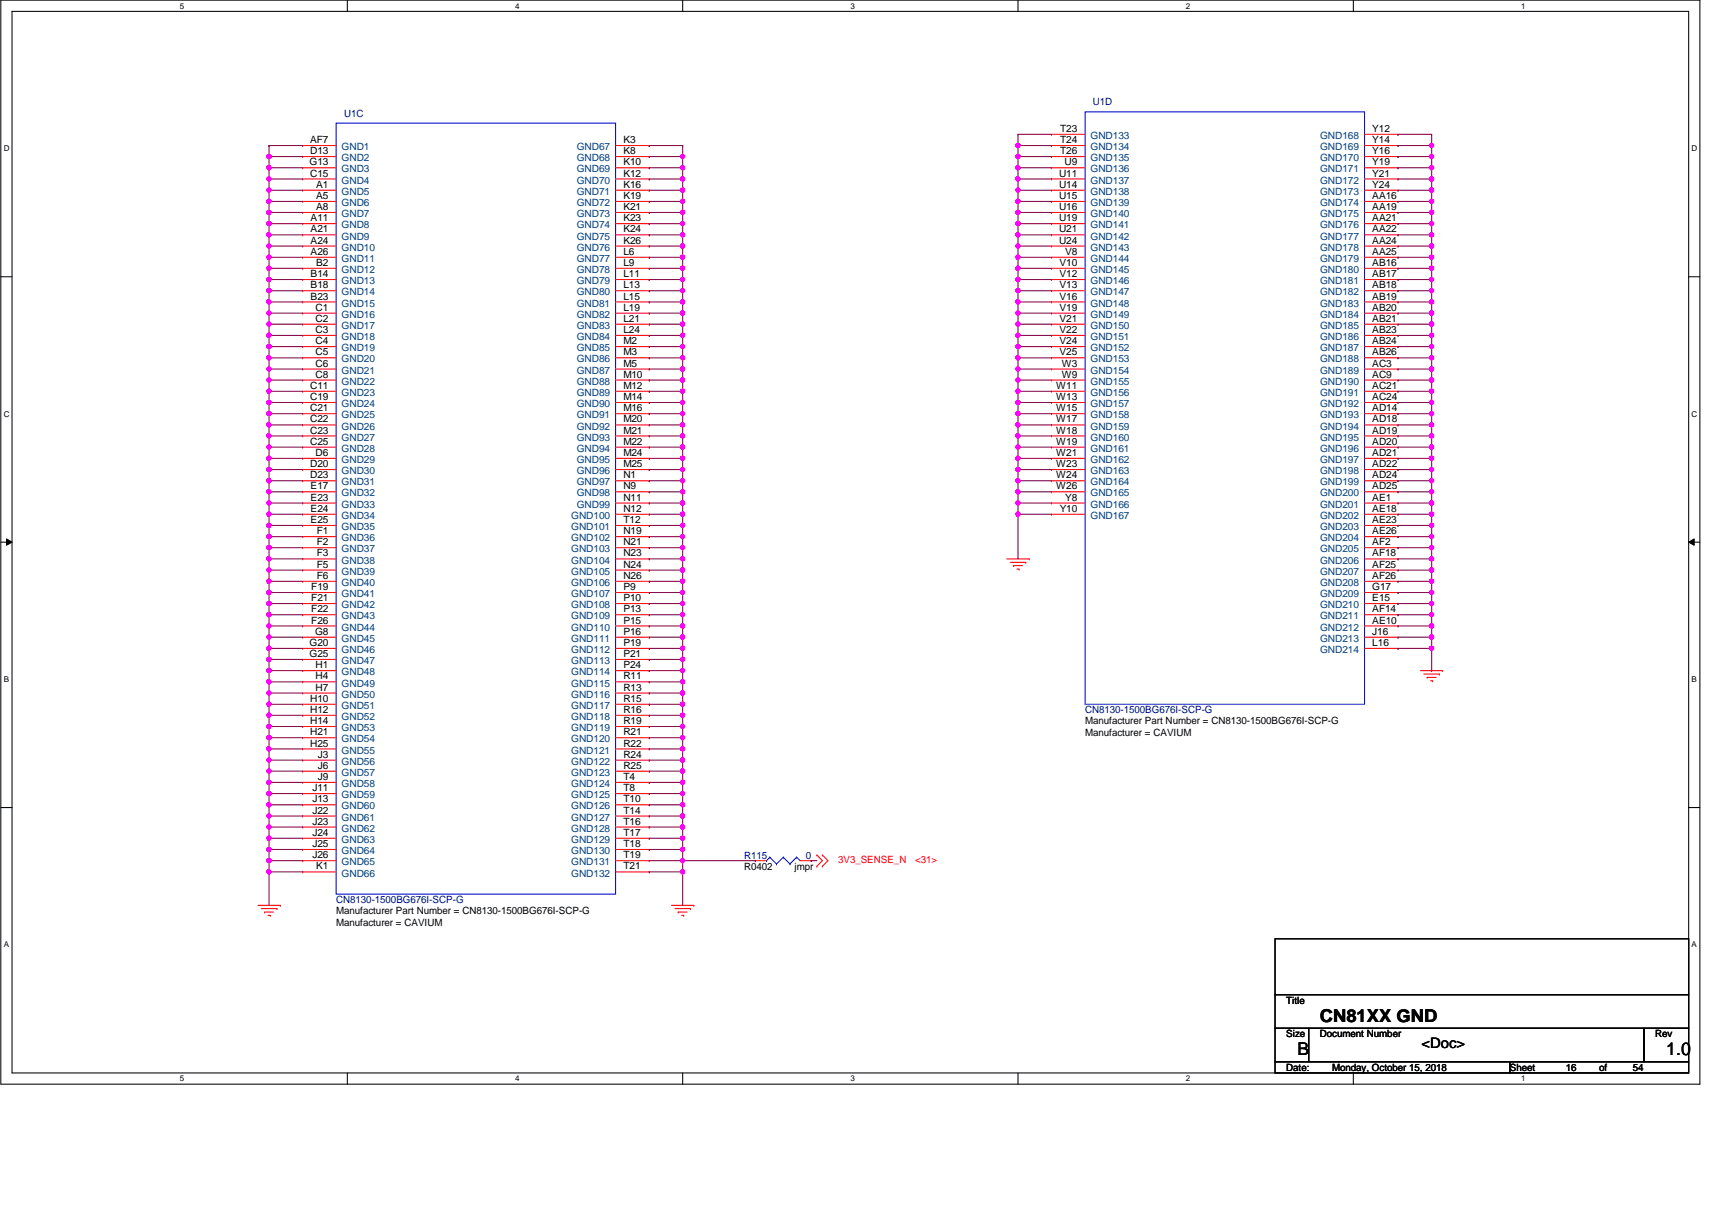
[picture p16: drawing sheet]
<svg xmlns="http://www.w3.org/2000/svg" width="420mm" height="297mm" viewBox="0 0 420 297" stroke-linecap="round" stroke-linejoin="round" font-family="sans-serif">
<defs><g id="words">
<g font-size="4.4">
<text x="323.9" y="251">CN81XX GND</text>
<text x="318.4" y="259.1">B</text>
<text x="408.9" y="259.1">1.0</text>
</g>
<text font-size="3.6" x="348.9" y="257.3">&lt;Doc&gt;</text>
<g font-size="2.5" fill="#000080">
<text x="84.4" y="28.6">U1C</text>
<text x="268.2" y="25.9">U1D</text>
<text x="266.3" y="175.1">CN8130-1500BG676I-SCP-G</text>
<text x="182.6" y="210.8">R115</text>
<text x="197.7" y="210.8">0</text>
<text x="82.5" y="221.7">CN8130-1500BG676I-SCP-G</text>
</g>
<g font-size="2.5">
<text x="76.1" y="35.1">AF7</text>
<text x="153" y="35.1">K3</text>
<text x="260.2" y="32.4">T23</text>
<text x="260.2" y="35.1">T24</text>
<text x="336.8" y="32.4">Y12</text>
<text x="336.8" y="35.1">Y14</text>
<text x="76" y="40.6">G13</text>
<text x="76.1" y="37.8">D13</text>
<text x="153" y="37.8">K8</text>
<text x="153" y="40.6">K10</text>
<text x="260.2" y="37.8">T26</text>
<text x="261.3" y="40.6">U9</text>
<text x="336.8" y="37.8">Y16</text>
<text x="336.8" y="40.6">Y19</text>
<text x="76.1" y="43.3">C15</text>
<text x="77.6" y="46.1">A1</text>
<text x="153" y="43.3">K12</text>
<text x="153" y="46.1">K16</text>
<text x="259.9" y="43.3">U11</text>
<text x="259.9" y="46.1">U14</text>
<text x="336.8" y="43.3">Y21</text>
<text x="336.8" y="46.1">Y24</text>
<text x="77.6" y="48.9">A5</text>
<text x="77.6" y="51.6">A8</text>
<text x="153" y="48.9">K19</text>
<text x="153" y="51.6">K21</text>
<text x="259.9" y="48.9">U15</text>
<text x="259.9" y="51.6">U16</text>
<text x="336.8" y="48.9">AA16</text>
<text x="336.8" y="51.6">AA19</text>
<text x="76.2" y="54.3">A11</text>
<text x="76.2" y="57.1">A21</text>
<text x="76.2" y="59.8">A24</text>
<text x="153" y="54.3">K23</text>
<text x="153" y="57.1">K24</text>
<text x="153" y="59.8">K26</text>
<text x="259.9" y="54.3">U19</text>
<text x="259.9" y="57.1">U21</text>
<text x="259.9" y="59.8">U24</text>
<text x="336.8" y="54.3">AA21</text>
<text x="336.8" y="57.1">AA22</text>
<text x="336.8" y="59.8">AA24</text>
<text x="76.2" y="62.6">A26</text>
<text x="77.6" y="65.3">B2</text>
<text x="153" y="62.6">L6</text>
<text x="153" y="65.3">L9</text>
<text x="260" y="65.3">V10</text>
<text x="261.4" y="62.6">V8</text>
<text x="336.8" y="62.6">AA25</text>
<text x="336.8" y="65.3">AB16</text>
<text x="76.2" y="68">B14</text>
<text x="76.2" y="70.8">B18</text>
<text x="153" y="68">L11</text>
<text x="153" y="70.8">L13</text>
<text x="260" y="68">V12</text>
<text x="260" y="70.8">V13</text>
<text x="336.8" y="68">AB17</text>
<text x="336.8" y="70.8">AB18</text>
<text x="76.2" y="73.5">B23</text>
<text x="77.5" y="76.3">C1</text>
<text x="153" y="73.5">L15</text>
<text x="153" y="76.3">L19</text>
<text x="260" y="73.5">V16</text>
<text x="260" y="76.3">V19</text>
<text x="336.8" y="73.5">AB19</text>
<text x="336.8" y="76.3">AB20</text>
<text x="77.5" y="79">C2</text>
<text x="77.5" y="81.7">C3</text>
<text x="153" y="79">L21</text>
<text x="153" y="81.7">L24</text>
<text x="260" y="79">V21</text>
<text x="260" y="81.7">V22</text>
<text x="336.8" y="79">AB21</text>
<text x="336.8" y="81.7">AB23</text>
<text x="77.5" y="84.5">C4</text>
<text x="77.5" y="87.2">C5</text>
<text x="153" y="84.5">M2</text>
<text x="153" y="87.2">M3</text>
<text x="260" y="84.5">V24</text>
<text x="260" y="87.2">V25</text>
<text x="336.8" y="84.5">AB24</text>
<text x="336.8" y="87.2">AB26</text>
<text x="76.1" y="95.5">C11</text>
<text x="77.5" y="90">C6</text>
<text x="77.5" y="92.7">C8</text>
<text x="153" y="90">M5</text>
<text x="153" y="92.7">M10</text>
<text x="153" y="95.5">M12</text>
<text x="259.2" y="95.5">W11</text>
<text x="260.6" y="90">W3</text>
<text x="260.6" y="92.7">W9</text>
<text x="336.8" y="90">AC3</text>
<text x="336.8" y="92.7">AC9</text>
<text x="336.8" y="95.5">AC21</text>
<text x="76.1" y="98.2">C19</text>
<text x="76.1" y="101">C21</text>
<text x="153" y="98.2">M14</text>
<text x="153" y="101">M16</text>
<text x="259.2" y="98.2">W13</text>
<text x="259.2" y="101">W15</text>
<text x="336.8" y="98.2">AC24</text>
<text x="336.8" y="101">AD14</text>
<text x="76.1" y="103.7">C22</text>
<text x="76.1" y="106.4">C23</text>
<text x="153" y="103.7">M20</text>
<text x="153" y="106.4">M21</text>
<text x="259.2" y="103.7">W17</text>
<text x="259.2" y="106.4">W18</text>
<text x="336.8" y="103.7">AD18</text>
<text x="336.8" y="106.4">AD19</text>
<text x="76.1" y="109.2">C25</text>
<text x="77.5" y="111.9">D6</text>
<text x="153" y="109.2">M22</text>
<text x="153" y="111.9">M24</text>
<text x="259.2" y="109.2">W19</text>
<text x="259.2" y="111.9">W21</text>
<text x="336.8" y="109.2">AD20</text>
<text x="336.8" y="111.9">AD21</text>
<text x="76.1" y="114.7">D20</text>
<text x="76.1" y="117.4">D23</text>
<text x="153" y="114.7">M25</text>
<text x="153" y="117.4">N1</text>
<text x="259.2" y="114.7">W23</text>
<text x="259.2" y="117.4">W24</text>
<text x="336.8" y="114.7">AD22</text>
<text x="336.8" y="117.4">AD24</text>
<text x="76.2" y="120.1">E17</text>
<text x="76.2" y="122.9">E23</text>
<text x="76.2" y="125.6">E24</text>
<text x="153" y="120.1">N9</text>
<text x="153" y="122.9">N11</text>
<text x="153" y="125.6">N12</text>
<text x="259.2" y="120.1">W26</text>
<text x="260.1" y="125.6">Y10</text>
<text x="261.4" y="122.9">Y8</text>
<text x="336.8" y="120.1">AD25</text>
<text x="336.8" y="122.9">AE1</text>
<text x="336.8" y="125.6">AE18</text>
<text x="76.2" y="128.4">E25</text>
<text x="77.8" y="131.1">F1</text>
<text x="153" y="128.4">T12</text>
<text x="153" y="131.1">N19</text>
<text x="336.8" y="128.4">AE23</text>
<text x="336.8" y="131.1">AE26</text>
<text x="77.8" y="133.9">F2</text>
<text x="77.8" y="136.6">F3</text>
<text x="153" y="133.9">N21</text>
<text x="153" y="136.6">N23</text>
<text x="336.8" y="133.9">AF2</text>
<text x="336.8" y="136.6">AF18</text>
<text x="77.8" y="139.4">F5</text>
<text x="77.8" y="142.1">F6</text>
<text x="153" y="139.4">N24</text>
<text x="153" y="142.1">N26</text>
<text x="336.8" y="139.4">AF25</text>
<text x="336.8" y="142.1">AF26</text>
<text x="76.4" y="144.9">F19</text>
<text x="76.4" y="147.6">F21</text>
<text x="153" y="144.9">P9</text>
<text x="153" y="147.6">P10</text>
<text x="336.8" y="144.9">G17</text>
<text x="336.8" y="147.6">E15</text>
<text x="76.4" y="150.3">F22</text>
<text x="76.4" y="153.1">F26</text>
<text x="77.3" y="155.8">G8</text>
<text x="153" y="150.3">P13</text>
<text x="153" y="153.1">P15</text>
<text x="153" y="155.8">P16</text>
<text x="336.8" y="150.3">AF14</text>
<text x="336.8" y="153.1">AE10</text>
<text x="336.8" y="155.8">J16</text>
<text x="76" y="158.6">G20</text>
<text x="76" y="161.3">G25</text>
<text x="153" y="158.6">P19</text>
<text x="153" y="161.3">P21</text>
<text x="336.8" y="158.6">L16</text>
<text x="77.5" y="164">H1</text>
<text x="77.5" y="166.8">H4</text>
<text x="153" y="164">P24</text>
<text x="153" y="166.8">R11</text>
<text x="76.1" y="172.3">H10</text>
<text x="77.5" y="169.5">H7</text>
<text x="153" y="169.5">R13</text>
<text x="153" y="172.3">R15</text>
<text x="76.1" y="175">H12</text>
<text x="76.1" y="177.8">H14</text>
<text x="153" y="175">R16</text>
<text x="153" y="177.8">R19</text>
<text x="266.3" y="177.8">Manufacturer Part Number = CN8130-1500BG676I-SCP-G</text>
<text x="76.1" y="180.5">H21</text>
<text x="76.1" y="183.3">H25</text>
<text x="153" y="180.5">R21</text>
<text x="153" y="183.3">R22</text>
<text x="266.3" y="180.6">Manufacturer = CAVIUM</text>
<text x="78" y="186">J3</text>
<text x="78" y="188.7">J6</text>
<text x="78" y="191.5">J9</text>
<text x="153" y="186">R24</text>
<text x="153" y="188.7">R25</text>
<text x="153" y="191.5">T4</text>
<text x="76.7" y="194.2">J11</text>
<text x="76.7" y="197">J13</text>
<text x="153" y="194.2">T8</text>
<text x="153" y="197">T10</text>
<text x="76.7" y="199.7">J22</text>
<text x="76.7" y="202.4">J23</text>
<text x="153" y="199.7">T14</text>
<text x="153" y="202.4">T16</text>
<text x="76.7" y="205.2">J24</text>
<text x="76.7" y="207.9">J25</text>
<text x="153" y="205.2">T17</text>
<text x="153" y="207.9">T18</text>
<text x="76.7" y="210.7">J26</text>
<text x="77.6" y="213.4">K1</text>
<text x="153" y="210.7">T19</text>
<text x="153" y="213.4">T21</text>
<text x="182.6" y="213.5">R0402</text>
<text x="195" y="213.5">jmpr</text>
<text x="82.5" y="227.2">Manufacturer = CAVIUM</text>
<text x="82.5" y="224.5">Manufacturer Part Number = CN8130-1500BG676I-SCP-G</text>
<text x="315.7" y="246.4">Title</text>
<text x="315.7" y="254.7">Size</text>
<text x="323.9" y="254.7">Document Number</text>
<text x="406.2" y="254.7">Rev</text>
<text x="315.7" y="262.9">Date:</text>
<text x="326.9" y="262.9">Monday, October 15, 2018</text>
<text x="370.5" y="262.9">Sheet</text>
<text x="384.2" y="262.9">16</text>
<text x="392.5" y="262.9">of</text>
<text x="400.7" y="262.9">54</text>
</g>
<g font-size="2.5" fill="#004080">
<text x="267.7" y="34.1">GND133</text>
<text x="324" y="34.1">GND168</text>
<text x="83.9" y="36.9">GND1</text>
<text x="83.9" y="39.6">GND2</text>
<text x="141.6" y="36.9">GND67</text>
<text x="141.6" y="39.6">GND68</text>
<text x="267.7" y="36.9">GND134</text>
<text x="267.7" y="39.6">GND135</text>
<text x="324" y="36.9">GND169</text>
<text x="324" y="39.6">GND170</text>
<text x="83.9" y="42.3">GND3</text>
<text x="83.9" y="45.1">GND4</text>
<text x="83.9" y="47.8">GND5</text>
<text x="141.6" y="42.3">GND69</text>
<text x="141.6" y="45.1">GND70</text>
<text x="141.6" y="47.8">GND71</text>
<text x="267.7" y="42.3">GND136</text>
<text x="267.7" y="45.1">GND137</text>
<text x="267.7" y="47.8">GND138</text>
<text x="324" y="42.3">GND171</text>
<text x="324" y="45.1">GND172</text>
<text x="324" y="47.8">GND173</text>
<text x="83.9" y="50.6">GND6</text>
<text x="83.9" y="53.3">GND7</text>
<text x="141.6" y="50.6">GND72</text>
<text x="141.6" y="53.3">GND73</text>
<text x="267.7" y="50.6">GND139</text>
<text x="267.7" y="53.3">GND140</text>
<text x="324" y="50.6">GND174</text>
<text x="324" y="53.3">GND175</text>
<text x="83.9" y="56">GND8</text>
<text x="83.9" y="58.8">GND9</text>
<text x="141.6" y="56">GND74</text>
<text x="141.6" y="58.8">GND75</text>
<text x="267.7" y="56">GND141</text>
<text x="267.7" y="58.8">GND142</text>
<text x="324" y="56">GND176</text>
<text x="324" y="58.8">GND177</text>
<text x="83.9" y="61.6">GND10</text>
<text x="83.9" y="64.3">GND11</text>
<text x="141.6" y="61.6">GND76</text>
<text x="141.6" y="64.3">GND77</text>
<text x="267.7" y="61.6">GND143</text>
<text x="267.7" y="64.3">GND144</text>
<text x="324" y="61.6">GND178</text>
<text x="324" y="64.3">GND179</text>
<text x="83.9" y="67">GND12</text>
<text x="83.9" y="69.8">GND13</text>
<text x="141.6" y="67">GND78</text>
<text x="141.6" y="69.8">GND79</text>
<text x="267.7" y="67">GND145</text>
<text x="267.7" y="69.8">GND146</text>
<text x="324" y="67">GND180</text>
<text x="324" y="69.8">GND181</text>
<text x="83.9" y="72.5">GND14</text>
<text x="83.9" y="75.3">GND15</text>
<text x="141.6" y="72.5">GND80</text>
<text x="141.6" y="75.3">GND81</text>
<text x="267.7" y="72.5">GND147</text>
<text x="267.7" y="75.3">GND148</text>
<text x="324" y="72.5">GND182</text>
<text x="324" y="75.3">GND183</text>
<text x="83.9" y="78">GND16</text>
<text x="83.9" y="80.7">GND17</text>
<text x="83.9" y="83.5">GND18</text>
<text x="141.6" y="78">GND82</text>
<text x="141.6" y="80.7">GND83</text>
<text x="141.6" y="83.5">GND84</text>
<text x="267.7" y="78">GND149</text>
<text x="267.7" y="80.7">GND150</text>
<text x="267.7" y="83.5">GND151</text>
<text x="324" y="78">GND184</text>
<text x="324" y="80.7">GND185</text>
<text x="324" y="83.5">GND186</text>
<text x="83.9" y="86.2">GND19</text>
<text x="83.9" y="89">GND20</text>
<text x="141.6" y="86.2">GND85</text>
<text x="141.6" y="89">GND86</text>
<text x="267.7" y="86.2">GND152</text>
<text x="267.7" y="89">GND153</text>
<text x="324" y="86.2">GND187</text>
<text x="324" y="89">GND188</text>
<text x="83.9" y="91.7">GND21</text>
<text x="83.9" y="94.4">GND22</text>
<text x="141.6" y="91.7">GND87</text>
<text x="141.6" y="94.4">GND88</text>
<text x="267.7" y="91.7">GND154</text>
<text x="267.7" y="94.4">GND155</text>
<text x="324" y="91.7">GND189</text>
<text x="324" y="94.4">GND190</text>
<text x="83.9" y="97.2">GND23</text>
<text x="83.9" y="99.9">GND24</text>
<text x="141.6" y="97.2">GND89</text>
<text x="141.6" y="99.9">GND90</text>
<text x="267.7" y="97.2">GND156</text>
<text x="267.7" y="99.9">GND157</text>
<text x="324" y="97.2">GND191</text>
<text x="324" y="99.9">GND192</text>
<text x="83.9" y="102.7">GND25</text>
<text x="83.9" y="105.5">GND26</text>
<text x="141.6" y="102.7">GND91</text>
<text x="141.6" y="105.5">GND92</text>
<text x="267.7" y="102.7">GND158</text>
<text x="267.7" y="105.5">GND159</text>
<text x="324" y="102.7">GND193</text>
<text x="324" y="105.5">GND194</text>
<text x="83.9" y="108.2">GND27</text>
<text x="83.9" y="110.9">GND28</text>
<text x="83.9" y="113.7">GND29</text>
<text x="141.6" y="108.2">GND93</text>
<text x="141.6" y="110.9">GND94</text>
<text x="141.6" y="113.7">GND95</text>
<text x="267.7" y="108.2">GND160</text>
<text x="267.7" y="110.9">GND161</text>
<text x="267.7" y="113.7">GND162</text>
<text x="324" y="108.2">GND195</text>
<text x="324" y="110.9">GND196</text>
<text x="324" y="113.7">GND197</text>
<text x="83.9" y="116.4">GND30</text>
<text x="83.9" y="119.2">GND31</text>
<text x="141.6" y="116.4">GND96</text>
<text x="141.6" y="119.2">GND97</text>
<text x="267.7" y="116.4">GND163</text>
<text x="267.7" y="119.2">GND164</text>
<text x="324" y="116.4">GND198</text>
<text x="324" y="119.2">GND199</text>
<text x="83.9" y="121.9">GND32</text>
<text x="83.9" y="124.6">GND33</text>
<text x="141.6" y="121.9">GND98</text>
<text x="141.6" y="124.6">GND99</text>
<text x="267.7" y="121.9">GND165</text>
<text x="267.7" y="124.6">GND166</text>
<text x="324" y="121.9">GND200</text>
<text x="324" y="124.6">GND201</text>
<text x="83.9" y="127.4">GND34</text>
<text x="83.9" y="130.1">GND35</text>
<text x="140.2" y="127.4">GND100</text>
<text x="140.2" y="130.1">GND101</text>
<text x="267.7" y="127.4">GND167</text>
<text x="324" y="127.4">GND202</text>
<text x="324" y="130.1">GND203</text>
<text x="83.9" y="132.9">GND36</text>
<text x="83.9" y="135.6">GND37</text>
<text x="140.2" y="132.9">GND102</text>
<text x="140.2" y="135.6">GND103</text>
<text x="324" y="132.9">GND204</text>
<text x="324" y="135.6">GND205</text>
<text x="83.9" y="138.3">GND38</text>
<text x="83.9" y="141.1">GND39</text>
<text x="83.9" y="143.8">GND40</text>
<text x="140.2" y="138.3">GND104</text>
<text x="140.2" y="141.1">GND105</text>
<text x="140.2" y="143.8">GND106</text>
<text x="324" y="138.3">GND206</text>
<text x="324" y="141.1">GND207</text>
<text x="324" y="143.8">GND208</text>
<text x="83.9" y="146.6">GND41</text>
<text x="83.9" y="149.3">GND42</text>
<text x="140.2" y="146.6">GND107</text>
<text x="140.2" y="149.3">GND108</text>
<text x="324" y="146.6">GND209</text>
<text x="324" y="149.3">GND210</text>
<text x="83.9" y="152.1">GND43</text>
<text x="83.9" y="154.8">GND44</text>
<text x="140.2" y="152.1">GND109</text>
<text x="140.2" y="154.8">GND110</text>
<text x="324" y="152.1">GND211</text>
<text x="324" y="154.8">GND212</text>
<text x="83.9" y="157.6">GND45</text>
<text x="83.9" y="160.3">GND46</text>
<text x="140.2" y="157.6">GND111</text>
<text x="140.2" y="160.3">GND112</text>
<text x="324" y="157.6">GND213</text>
<text x="324" y="160.3">GND214</text>
<text x="83.9" y="163">GND47</text>
<text x="83.9" y="165.8">GND48</text>
<text x="140.2" y="163">GND113</text>
<text x="140.2" y="165.8">GND114</text>
<text x="83.9" y="168.5">GND49</text>
<text x="83.9" y="171.3">GND50</text>
<text x="140.2" y="168.5">GND115</text>
<text x="140.2" y="171.3">GND116</text>
<text x="83.9" y="174">GND51</text>
<text x="83.9" y="176.7">GND52</text>
<text x="83.9" y="179.5">GND53</text>
<text x="140.2" y="174">GND117</text>
<text x="140.2" y="176.7">GND118</text>
<text x="140.2" y="179.5">GND119</text>
<text x="83.9" y="182.2">GND54</text>
<text x="83.9" y="185">GND55</text>
<text x="140.2" y="182.2">GND120</text>
<text x="140.2" y="185">GND121</text>
<text x="83.9" y="187.7">GND56</text>
<text x="83.9" y="190.5">GND57</text>
<text x="140.2" y="187.7">GND122</text>
<text x="140.2" y="190.5">GND123</text>
<text x="83.9" y="193.2">GND58</text>
<text x="83.9" y="196">GND59</text>
<text x="140.2" y="193.2">GND124</text>
<text x="140.2" y="196">GND125</text>
<text x="83.9" y="198.7">GND60</text>
<text x="83.9" y="201.5">GND61</text>
<text x="140.2" y="198.7">GND126</text>
<text x="140.2" y="201.5">GND127</text>
<text x="83.9" y="204.2">GND62</text>
<text x="83.9" y="206.9">GND63</text>
<text x="83.9" y="209.7">GND64</text>
<text x="140.2" y="204.2">GND128</text>
<text x="140.2" y="206.9">GND129</text>
<text x="140.2" y="209.7">GND130</text>
<text x="83.9" y="212.4">GND65</text>
<text x="83.9" y="215.2">GND66</text>
<text x="140.2" y="212.4">GND131</text>
<text x="140.2" y="215.2">GND132</text>
</g>
<g font-size="2.5" fill="#f00">
<text x="205.7" y="211.9">3V3_SENSE_N</text>
<text x="224.6" y="211.9">&lt;31&gt;</text>
</g>
<g font-size="2">
<text x="44.1" y="2.1">5</text>
<text x="126.4" y="2.1">4</text>
<text x="208.7" y="2.1">3</text>
<text x="291" y="2.1">2</text>
<text x="373.3" y="2.1">1</text>
<text x=".9" y="37.1">D</text>
<text x="415.2" y="37.1">D</text>
<text x=".9" y="102.3">C</text>
<text x="415.2" y="102.3">C</text>
<text x=".9" y="167.4">B</text>
<text x="415.2" y="167.4">B</text>
<text x=".9" y="232.6">A</text>
<text x="415.2" y="232.6">A</text>
<text x="44.1" y="265.5">5</text>
<text x="126.4" y="265.5">4</text>
<text x="208.7" y="265.5">3</text>
<text x="291" y="265.5">2</text>
<text x="373.3" y="265.5">1</text>
</g>
</g></defs>
<path d="M.2 0h417v266.1h-417zM3 2.8h411.4v260.6h-411.4z" fill="none" stroke="#000" stroke-width=".25"/>
<g fill="#fff">
<path d="M44.1 .3h1.1v2.2h-1.1z"/>
<path d="M44.1 263.7h1.1v2.2h-1.1z"/>
</g>
<path d="M85.2 0v2.8M85.2 263.4v2.7" fill="none" stroke="#000" stroke-width=".25"/>
<g fill="#fff">
<path d="M126.4 .3h1.1v2.2h-1.1z"/>
<path d="M126.4 263.7h1.1v2.2h-1.1z"/>
</g>
<path d="M167.5 0v2.8M167.5 263.4v2.7" fill="none" stroke="#000" stroke-width=".25"/>
<g fill="#fff">
<path d="M208.7 .3h1.1v2.2h-1.1z"/>
<path d="M208.7 263.7h1.1v2.2h-1.1z"/>
</g>
<path d="M249.8 0v2.8M249.8 263.4v2.7" fill="none" stroke="#000" stroke-width=".25"/>
<g fill="#fff">
<path d="M291 .3h1.1v2.2h-1.1z"/>
<path d="M291 263.7h1.1v2.2h-1.1z"/>
</g>
<path d="M332.1 0v2.8M332.1 263.4v2.7" fill="none" stroke="#000" stroke-width=".25"/>
<g fill="#fff">
<path d="M373.3 .3h1.1v2.2h-1.1z"/>
<path d="M373.3 263.7h1.1v2.2h-1.1z"/>
<path d="M.9 35.3h1.4v2.2h-1.4z"/>
<path d="M415.2 35.3h1.3v2.2h-1.3z"/>
<path d="M.9 100.5h1.4v2.2h-1.4z"/>
<path d="M415.2 100.5h1.3v2.2h-1.3z"/>
</g>
<path d="M.2 67.9h2.8M414.4 67.9h2.8" fill="none" stroke="#000" stroke-width=".25"/>
<g fill="#fff">
<path d="M.9 165.7h1.3v2.2h-1.3z"/>
<path d="M415.2 165.7h1.3v2.2h-1.3z"/>
</g>
<path d="M.2 133.1h2.8M1.6 132.3l1.4 .8-1.4 .8zM414.4 133.1l1.4-.8v1.6zM414.4 133.1h2.8" fill="none" stroke="#000" stroke-width=".25"/>
<path d="M1.6 132.3l1.4 .8-1.4 .8zM414.4 133.1l1.4-.8v1.6z" fill="#000"/>
<g fill="#fff">
<path d="M.9 230.8h1.3v2.2h-1.3z"/>
<path d="M415.2 230.8h1.3v2.2h-1.3z"/>
</g>
<path d="M.2 198.2h2.8M414.4 198.2h2.8M312.9 230.5h101.5v13.7h-101.5zM312.9 244.2h101.5v8.2h-101.5zM312.9 252.4h8.3v8.2h-8.3zM321.2 252.4h82.3v8.2h-82.3zM403.5 252.4h10.9v8.2h-10.9zM312.9 260.6h57.6v2.8h-57.6zM370.5 260.6h43.9v2.8h-43.9z" fill="none" stroke="#000" stroke-width=".25"/>
<g fill="none" stroke="#f00" stroke-width=".25">
<path d="M74.3 35.7h.1M74.3 38.4h.1M74.3 35.7h8.2M74.3 38.4h8.2M151.1 35.7h8.2M151.1 38.4h8.2M159.3 35.7h.1M159.3 38.4h.1M258.1 33h.1M258.1 35.7h.1M258.1 38.4h.1M258.1 35.7h8.2"/>
<path d="M258.1 38.4h8.2M258.1 33h8.2M334.9 35.7h8.2M334.9 38.4h8.2M334.9 33h8.2M343.1 33h.1M343.1 35.7h.1M343.1 38.4h.1M74.3 41.2h.1M74.3 43.9h.1M74.3 46.7h.1M74.3 49.4h.1"/>
<path d="M74.3 52.2h.1M74.3 54.9h.1M74.3 57.7h.1M74.3 41.2h8.2M74.3 43.9h8.2M74.3 46.7h8.2M74.3 49.4h8.2M74.3 52.2h8.2M74.3 54.9h8.2M74.3 57.7h8.2M151.1 41.2h8.2M151.1 43.9h8.2"/>
<path d="M151.1 46.7h8.2M151.1 49.4h8.2M151.1 52.2h8.2M151.1 54.9h8.2M151.1 57.7h8.2M159.3 41.2h.1M159.3 43.9h.1M159.3 46.7h.1M159.3 49.4h.1M159.3 52.2h.1M159.3 54.9h.1M159.3 57.7h.1"/>
<path d="M258.1 41.2h.1M258.1 43.9h.1M258.1 46.7h.1M258.1 49.4h.1M258.1 52.2h.1M258.1 54.9h.1M258.1 57.7h.1M258.1 41.2h8.2M258.1 43.9h8.2M258.1 46.7h8.2M258.1 49.4h8.2M258.1 52.2h8.2"/>
<path d="M258.1 54.9h8.2M258.1 57.7h8.2M334.9 41.2h8.2M334.9 43.9h8.2M334.9 46.7h8.2M334.9 49.4h8.2M334.9 52.2h8.2M334.9 54.9h8.2M334.9 57.7h8.2M343.1 41.2h.1M343.1 43.9h.1M343.1 46.7h.1"/>
<path d="M343.1 49.4h.1M343.1 52.2h.1M343.1 54.9h.1M343.1 57.7h.1M74.3 60.4h.1M74.3 63.2h.1M74.3 65.9h.1M74.3 68.6h.1M74.3 71.4h.1M74.3 74.1h.1M74.3 76.9h.1M74.3 79.6h.1"/>
<path d="M74.3 60.4h8.2M74.3 63.2h8.2M74.3 65.9h8.2M74.3 68.6h8.2M74.3 71.4h8.2M74.3 74.1h8.2M74.3 76.9h8.2M74.3 79.6h8.2M151.1 60.4h8.2M151.1 63.2h8.2M151.1 65.9h8.2M151.1 68.6h8.2"/>
<path d="M151.1 71.4h8.2M151.1 74.1h8.2M151.1 76.9h8.2M151.1 79.6h8.2M159.3 60.4h.1M159.3 63.2h.1M159.3 65.9h.1M159.3 68.6h.1M159.3 71.4h.1M159.3 74.1h.1M159.3 76.9h.1M159.3 79.6h.1"/>
<path d="M258.1 60.4h.1M258.1 63.2h.1M258.1 65.9h.1M258.1 68.6h.1M258.1 71.4h.1M258.1 74.1h.1M258.1 76.9h.1M258.1 79.6h.1M258.1 60.4h8.2M258.1 63.2h8.2M258.1 65.9h8.2M258.1 68.6h8.2"/>
<path d="M258.1 71.4h8.2M258.1 74.1h8.2M258.1 76.9h8.2M258.1 79.6h8.2M334.9 60.4h8.2M334.9 63.2h8.2M334.9 65.9h8.2M334.9 68.6h8.2M334.9 71.4h8.2M334.9 74.1h8.2M334.9 76.9h8.2M334.9 79.6h8.2"/>
<path d="M343.1 60.4h.1M343.1 63.2h.1M343.1 65.9h.1M343.1 68.6h.1M343.1 71.4h.1M343.1 74.1h.1M343.1 76.9h.1M343.1 79.6h.1M74.3 82.3h.1M74.3 85.1h.1M74.3 87.8h.1M74.3 90.6h.1"/>
<path d="M74.3 93.3h.1M74.3 96.1h.1M74.3 98.8h.1M74.3 82.3h8.2M74.3 85.1h8.2M74.3 87.8h8.2M74.3 90.6h8.2M74.3 93.3h8.2M74.3 96.1h8.2M74.3 98.8h8.2M151.1 82.3h8.2M151.1 85.1h8.2"/>
<path d="M151.1 87.8h8.2M151.1 90.6h8.2M151.1 93.3h8.2M151.1 96.1h8.2M151.1 98.8h8.2M159.3 82.3h.1M159.3 85.1h.1M159.3 87.8h.1M159.3 90.6h.1M159.3 93.3h.1M159.3 96.1h.1M159.3 98.8h.1"/>
<path d="M258.1 82.3h.1M258.1 85.1h.1M258.1 87.8h.1M258.1 90.6h.1M258.1 93.3h.1M258.1 96.1h.1M258.1 98.8h.1M258.1 82.3h8.2M258.1 85.1h8.2M258.1 87.8h8.2M258.1 90.6h8.2M258.1 93.3h8.2"/>
<path d="M258.1 96.1h8.2M258.1 98.8h8.2M334.9 82.3h8.2M334.9 85.1h8.2M334.9 87.8h8.2M334.9 90.6h8.2M334.9 93.3h8.2M334.9 96.1h8.2M334.9 98.8h8.2M343.1 82.3h.1M343.1 85.1h.1M343.1 87.8h.1"/>
<path d="M343.1 90.6h.1M343.1 93.3h.1M343.1 96.1h.1M343.1 98.8h.1M74.3 101.6h.1M74.3 104.3h.1M74.3 107h.1M74.3 109.8h.1M74.3 112.5h.1M74.3 115.3h.1M74.3 118h.1M74.3 101.6h8.2"/>
<path d="M74.3 104.3h8.2M74.3 107h8.2M74.3 109.8h8.2M74.3 112.5h8.2M74.3 115.3h8.2M74.3 118h8.2M151.1 101.6h8.2M151.1 104.3h8.2M151.1 107h8.2M151.1 109.8h8.2M151.1 112.5h8.2M151.1 115.3h8.2"/>
<path d="M151.1 118h8.2M159.3 101.6h.1M159.3 104.3h.1M159.3 107h.1M159.3 109.8h.1M159.3 112.5h.1M159.3 115.3h.1M159.3 118h.1M258.1 101.6h.1M258.1 104.3h.1M258.1 107h.1M258.1 109.8h.1"/>
<path d="M258.1 112.5h.1M258.1 115.3h.1M258.1 118h.1M258.1 101.6h8.2M258.1 104.3h8.2M258.1 107h8.2M258.1 109.8h8.2M258.1 112.5h8.2M258.1 115.3h8.2M258.1 118h8.2M334.9 101.6h8.2M334.9 104.3h8.2"/>
<path d="M334.9 107h8.2M334.9 109.8h8.2M334.9 112.5h8.2M334.9 115.3h8.2M334.9 118h8.2M343.1 101.6h.1M343.1 104.3h.1M343.1 107h.1M343.1 109.8h.1M343.1 112.5h.1M343.1 115.3h.1M343.1 118h.1"/>
<path d="M74.3 120.7h.1M74.3 123.5h.1M74.3 126.2h.1M74.3 129h.1M74.3 131.7h.1M74.3 134.5h.1M74.3 137.2h.1M74.3 140h.1M74.3 137.2h8.2M74.3 120.7h8.2M74.3 123.5h8.2M74.3 126.2h8.2"/>
<path d="M74.3 129h8.2M74.3 131.7h8.2M74.3 134.5h8.2M74.3 140h8.2M151.1 137.2h8.2M151.1 120.7h8.2M151.1 123.5h8.2M151.1 126.2h8.2M151.1 129h8.2M151.1 131.7h8.2M151.1 134.5h8.2M151.1 140h8.2"/>
<path d="M159.3 120.7h.1M159.3 123.5h.1M159.3 126.2h.1M159.3 129h.1M159.3 131.7h.1M159.3 134.5h.1M159.3 137.2h.1M159.3 140h.1M247.1 137.2h5.5M247.9 138h3.8M248.7 138.9h.1M248.7 138.9h2.2"/>
<path d="M249.6 139.7h.5M250.1 139.7h.1M251.7 138h.1M252.6 137.2h.1M258.1 120.7h.1M258.1 123.5h.1M258.1 126.2h.1M258.1 120.7h8.2M258.1 123.5h8.2M258.1 126.2h8.2M334.9 137.2h8.2M334.9 120.7h8.2"/>
<path d="M334.9 123.5h8.2M334.9 126.2h8.2M334.9 129h8.2M334.9 131.7h8.2M334.9 134.5h8.2M334.9 140h8.2M343.1 120.7h.1M343.1 123.5h.1M343.1 126.2h.1M343.1 129h.1M343.1 131.7h.1M343.1 134.5h.1"/>
<path d="M343.1 137.2h.1M343.1 140h.1M74.3 142.7h.1M74.3 145.5h.1M74.3 148.2h.1M74.3 150.9h.1M74.3 153.7h.1M74.3 156.4h.1M74.3 159.2h.1M74.3 142.7h8.2M74.3 145.5h8.2M74.3 148.2h8.2"/>
<path d="M74.3 150.9h8.2M74.3 153.7h8.2M74.3 156.4h8.2M74.3 159.2h8.2M151.1 142.7h8.2M151.1 145.5h8.2M151.1 148.2h8.2M151.1 150.9h8.2M151.1 153.7h8.2M151.1 156.4h8.2M151.1 159.2h8.2M159.3 142.7h.1"/>
<path d="M159.3 145.5h.1M159.3 148.2h.1M159.3 150.9h.1M159.3 153.7h.1M159.3 156.4h.1M159.3 159.2h.1M334.9 142.7h8.2M334.9 145.5h8.2M334.9 148.2h8.2M334.9 150.9h8.2M334.9 153.7h8.2M334.9 156.4h8.2"/>
<path d="M334.9 159.2h8.2M343.1 142.7h.1M343.1 145.5h.1M343.1 148.2h.1M343.1 150.9h.1M343.1 153.7h.1M343.1 156.4h.1M343.1 159.2h.1M74.3 161.9h.1M74.3 164.6h.1M74.3 167.4h.1M74.3 170.1h.1"/>
<path d="M74.3 172.9h.1M74.3 175.6h.1M74.3 178.4h.1M74.3 164.6h8.2M74.3 161.9h8.2M74.3 167.4h8.2M74.3 170.1h8.2M74.3 172.9h8.2M74.3 175.6h8.2M74.3 178.4h8.2M151.1 164.6h8.2M151.1 161.9h8.2"/>
<path d="M151.1 167.4h8.2M151.1 170.1h8.2M151.1 172.9h8.2M151.1 175.6h8.2M151.1 178.4h8.2M159.3 161.9h.1M159.3 164.6h.1M159.3 167.4h.1M159.3 170.1h.1M159.3 172.9h.1M159.3 175.6h.1M159.3 178.4h.1"/>
<path d="M348.6 164.6h5.5M349.4 165.5h3.9M350.3 166.3h.1M350.3 166.3h2.2M351.1 167.1h.5M351.6 167.1h.1M353.3 165.5h.1M354.1 164.6h.1M74.3 181.1h.1M74.3 183.9h.1M74.3 186.6h.1M74.3 189.3h.1"/>
<path d="M74.3 192.1h.1M74.3 194.8h.1M74.3 197.6h.1M74.3 181.1h8.2M74.3 183.9h8.2M74.3 186.6h8.2M74.3 189.3h8.2M74.3 192.1h8.2M74.3 194.8h8.2M74.3 197.6h8.2M151.1 181.1h8.2M151.1 183.9h8.2"/>
<path d="M151.1 186.6h8.2M151.1 189.3h8.2M151.1 192.1h8.2M151.1 194.8h8.2M151.1 197.6h8.2M159.3 181.1h.1M159.3 183.9h.1M159.3 186.6h.1M159.3 189.3h.1M159.3 192.1h.1M159.3 194.8h.1M159.3 197.6h.1"/>
<path d="M74.3 200.3h.1M74.3 203h.1M74.3 205.8h.1M74.3 208.5h.1M74.3 211.3h.1M74.3 214h.1M74.3 211.3h8.2M74.3 200.3h8.2M74.3 203h8.2M74.3 205.8h8.2M74.3 208.5h8.2M74.3 214h8.2"/>
<path d="M151.1 211.3h8.2M151.1 200.3h8.2M151.1 203h8.2M151.1 205.8h8.2M151.1 208.5h8.2M151.1 214h8.2M159.3 200.3h.1M159.3 203h.1M159.3 205.8h.1M159.3 208.5h.1M159.3 211.3h.1M159.3 214h.1"/>
<path d="M185.4 211.3h.1M185.4 211.3h2.7M196.3 211.3h2.8M199.1 211.3h.1M200.5 209.9h.1M200.5 212.6h.1M200.5 209.9l1.3 1.4-1.3 1.3M201.8 209.9h.1M201.8 212.6h.1M201.8 209.9l1.4 1.4-1.4 1.3M63.3 222.2h5.5M64.1 223.1h3.9"/>
<path d="M64.9 223.9h.1M64.9 223.9h2.2M65.8 224.7h.5M66.3 224.7h.1M68 223.1h.1M68.8 222.2h.1M164.8 222.2h5.5M165.6 223.1h3.8M166.4 223.9h.1M166.4 223.9h2.2M167.3 224.7h.5M167.8 224.7h.1"/>
<path d="M169.4 223.1h.1M170.3 222.2h.1"/>
</g>
<g fill="none" stroke="#00f" stroke-width=".25">
<path d="M82.5 30.2h68.6v189.3h-68.6zM266.3 27.5h68.6v145.4h-68.6zM188.1 211.3h.1M188.9 210.4h.1M188.9 210.4l1.7 1.7M188.9 210.4l-.8 .9M190.6 212.1h.1M192.2 210.4h.1M192.2 210.4l1.7 1.7M192.2 210.4l-1.6 1.7M193.9 212.1h.1M195.5 210.4h.1"/>
<path d="M195.5 210.4l.8 .9M195.5 210.4l-1.6 1.7"/>
</g>
<path d="M351.4 120.7h.1M351.4 120.7v2.8" fill="none" stroke="#800040" stroke-width=".25"/>
<circle cx="351.3" cy="123.5" r=".54" fill="#f0f"/>
<circle cx="351.3" cy="123.5" r=".54" fill="none" stroke="#f0f" stroke-width=".25"/>
<circle cx="351.3" cy="120.7" r=".54" fill="#f0f"/>
<circle cx="351.3" cy="120.7" r=".54" fill="none" stroke="#f0f" stroke-width=".25"/>
<path d="M351.4 71.4h.1M351.4 71.4v2.7M343.1 104.3h.1M343.1 104.3h8.3M351.4 112.5h.1M351.4 112.5v2.8M351.4 131.7h.1M351.4 129v2.7" fill="none" stroke="#800040" stroke-width=".25"/>
<circle cx="351.3" cy="74.1" r=".54" fill="#f0f"/>
<circle cx="351.3" cy="74.1" r=".54" fill="none" stroke="#f0f" stroke-width=".25"/>
<path d="M351.4 35.7h.1M351.4 35.7v2.7M351.4 52.2h.1M351.4 52.2v2.7M351.4 65.9h.1M351.4 65.9v2.7" fill="none" stroke="#800040" stroke-width=".25"/>
<circle cx="351.3" cy="38.4" r=".54" fill="#f0f"/>
<circle cx="351.3" cy="38.4" r=".54" fill="none" stroke="#f0f" stroke-width=".25"/>
<circle cx="351.3" cy="35.7" r=".54" fill="#f0f"/>
<circle cx="351.3" cy="35.7" r=".54" fill="none" stroke="#f0f" stroke-width=".25"/>
<path d="M351.4 33h.1M351.4 33v2.7M351.4 126.2h.1M351.4 126.2v2.8" fill="none" stroke="#800040" stroke-width=".25"/>
<circle cx="351.3" cy="129" r=".54" fill="#f0f"/>
<circle cx="351.3" cy="129" r=".54" fill="none" stroke="#f0f" stroke-width=".25"/>
<path d="M351.4 82.3h.1M351.4 98.8h.1M351.4 82.3v2.8M351.4 98.8v2.8M351.4 109.8h.1M351.4 109.8v2.7" fill="none" stroke="#800040" stroke-width=".25"/>
<circle cx="351.3" cy="112.5" r=".54" fill="#f0f"/>
<circle cx="351.3" cy="112.5" r=".54" fill="none" stroke="#f0f" stroke-width=".25"/>
<path d="M351.4 115.3h.1M351.4 115.3v2.7" fill="none" stroke="#800040" stroke-width=".25"/>
<circle cx="351.3" cy="115.2" r=".54" fill="#f0f"/>
<circle cx="351.3" cy="115.2" r=".54" fill="none" stroke="#f0f" stroke-width=".25"/>
<path d="M351.4 63.2h.1M351.4 63.2v2.7" fill="none" stroke="#800040" stroke-width=".25"/>
<circle cx="351.3" cy="65.8" r=".54" fill="#f0f"/>
<circle cx="351.3" cy="65.8" r=".54" fill="none" stroke="#f0f" stroke-width=".25"/>
<circle cx="351.3" cy="63.1" r=".54" fill="#f0f"/>
<circle cx="351.3" cy="63.1" r=".54" fill="none" stroke="#f0f" stroke-width=".25"/>
<path d="M351.4 49.4h.1M351.4 49.4v2.8M351.4 79.6h.1M351.4 79.6v2.7M351.4 90.6h.1M351.4 90.6v2.7" fill="none" stroke="#800040" stroke-width=".25"/>
<circle cx="351.3" cy="93.3" r=".54" fill="#f0f"/>
<circle cx="351.3" cy="93.3" r=".54" fill="none" stroke="#f0f" stroke-width=".25"/>
<circle cx="351.3" cy="90.6" r=".54" fill="#f0f"/>
<circle cx="351.3" cy="90.6" r=".54" fill="none" stroke="#f0f" stroke-width=".25"/>
<path d="M351.4 60.4h.1M351.4 60.4v2.8M351.4 93.3h.1M351.4 93.3v2.8M351.4 118h.1M351.4 118v2.7" fill="none" stroke="#800040" stroke-width=".25"/>
<circle cx="351.3" cy="60.4" r=".54" fill="#f0f"/>
<circle cx="351.3" cy="60.4" r=".54" fill="none" stroke="#f0f" stroke-width=".25"/>
<path d="M351.4 46.7h.1M351.4 41.2h.1M351.4 41.2v2.7M351.4 46.7v2.7M351.4 87.8h.1M351.4 87.8v2.8M351.4 104.3h.1M351.4 107h.1M351.4 104.3v5.5" fill="none" stroke="#800040" stroke-width=".25"/>
<circle cx="351.3" cy="109.7" r=".54" fill="#f0f"/>
<circle cx="351.3" cy="109.7" r=".54" fill="none" stroke="#f0f" stroke-width=".25"/>
<circle cx="351.3" cy="107" r=".54" fill="#f0f"/>
<circle cx="351.3" cy="107" r=".54" fill="none" stroke="#f0f" stroke-width=".25"/>
<path d="M351.4 43.9h.1M351.4 43.9v2.8M351.4 74.1h.1M351.4 68.6h.1M351.4 68.6v2.8M351.4 74.1v2.8" fill="none" stroke="#800040" stroke-width=".25"/>
<circle cx="351.3" cy="71.3" r=".54" fill="#f0f"/>
<circle cx="351.3" cy="71.3" r=".54" fill="none" stroke="#f0f" stroke-width=".25"/>
<circle cx="351.3" cy="68.6" r=".54" fill="#f0f"/>
<circle cx="351.3" cy="68.6" r=".54" fill="none" stroke="#f0f" stroke-width=".25"/>
<path d="M351.4 54.9h.1M351.4 54.9v2.8" fill="none" stroke="#800040" stroke-width=".25"/>
<circle cx="351.3" cy="57.6" r=".54" fill="#f0f"/>
<circle cx="351.3" cy="57.6" r=".54" fill="none" stroke="#f0f" stroke-width=".25"/>
<path d="M351.4 38.4h.1M351.4 38.4v2.8" fill="none" stroke="#800040" stroke-width=".25"/>
<circle cx="351.3" cy="41.2" r=".54" fill="#f0f"/>
<circle cx="351.3" cy="41.2" r=".54" fill="none" stroke="#f0f" stroke-width=".25"/>
<path d="M351.4 76.9h.1M351.4 76.9v2.7" fill="none" stroke="#800040" stroke-width=".25"/>
<circle cx="351.3" cy="79.6" r=".54" fill="#f0f"/>
<circle cx="351.3" cy="79.6" r=".54" fill="none" stroke="#f0f" stroke-width=".25"/>
<circle cx="351.3" cy="76.9" r=".54" fill="#f0f"/>
<circle cx="351.3" cy="76.9" r=".54" fill="none" stroke="#f0f" stroke-width=".25"/>
<path d="M351.4 57.7h.1M351.4 57.7v2.7M351.4 85.1h.1M351.4 85.1v2.7M351.4 101.6h.1M351.4 101.6v2.7" fill="none" stroke="#800040" stroke-width=".25"/>
<circle cx="351.3" cy="104.3" r=".54" fill="#f0f"/>
<circle cx="351.3" cy="104.3" r=".54" fill="none" stroke="#f0f" stroke-width=".25"/>
<circle cx="351.3" cy="101.5" r=".54" fill="#f0f"/>
<circle cx="351.3" cy="101.5" r=".54" fill="none" stroke="#f0f" stroke-width=".25"/>
<path d="M343.1 52.2h.1M343.1 52.2h8.3M343.1 65.9h.1M343.1 68.6h.1M343.1 65.9h8.3M343.1 68.6h8.3M351.4 96.1h.1M351.4 96.1v2.7M351.4 123.5h.1M351.4 123.5v2.7" fill="none" stroke="#800040" stroke-width=".25"/>
<circle cx="351.3" cy="52.1" r=".54" fill="#f0f"/>
<circle cx="351.3" cy="52.1" r=".54" fill="none" stroke="#f0f" stroke-width=".25"/>
<path d="M343.1 54.9h.1M343.1 54.9h8.3" fill="none" stroke="#800040" stroke-width=".25"/>
<circle cx="351.3" cy="54.9" r=".54" fill="#f0f"/>
<circle cx="351.3" cy="54.9" r=".54" fill="none" stroke="#f0f" stroke-width=".25"/>
<path d="M343.1 33h.1M343.1 35.7h.1M343.1 33h8.3M343.1 35.7h8.3M343.1 126.2h.1M343.1 126.2h8.3" fill="none" stroke="#800040" stroke-width=".25"/>
<circle cx="351.3" cy="126.2" r=".54" fill="#f0f"/>
<circle cx="351.3" cy="126.2" r=".54" fill="none" stroke="#f0f" stroke-width=".25"/>
<path d="M343.1 71.4h.1M343.1 74.1h.1M343.1 71.4h8.3M343.1 74.1h8.3M343.1 82.3h.1M343.1 82.3h8.3M343.1 129h.1M343.1 129h8.3" fill="none" stroke="#800040" stroke-width=".25"/>
<circle cx="351.3" cy="82.3" r=".54" fill="#f0f"/>
<circle cx="351.3" cy="82.3" r=".54" fill="none" stroke="#f0f" stroke-width=".25"/>
<path d="M343.1 85.1h.1M343.1 85.1h8.3" fill="none" stroke="#800040" stroke-width=".25"/>
<circle cx="351.3" cy="85.1" r=".54" fill="#f0f"/>
<circle cx="351.3" cy="85.1" r=".54" fill="none" stroke="#f0f" stroke-width=".25"/>
<path d="M343.1 96.1h.1M343.1 96.1h8.3M343.1 112.5h.1M343.1 115.3h.1M343.1 112.5h8.3M343.1 115.3h8.3M343.1 120.7h.1M343.1 123.5h.1M343.1 120.7h8.3M343.1 123.5h8.3" fill="none" stroke="#800040" stroke-width=".25"/>
<circle cx="351.3" cy="96" r=".54" fill="#f0f"/>
<circle cx="351.3" cy="96" r=".54" fill="none" stroke="#f0f" stroke-width=".25"/>
<path d="M343.1 118h.1M343.1 118h8.3" fill="none" stroke="#800040" stroke-width=".25"/>
<circle cx="351.3" cy="118" r=".54" fill="#f0f"/>
<circle cx="351.3" cy="118" r=".54" fill="none" stroke="#f0f" stroke-width=".25"/>
<path d="M343.1 38.4h.1M343.1 38.4h8.3M343.1 79.6h.1M343.1 79.6h8.3M343.1 98.8h.1M343.1 98.8h8.3M343.1 109.8h.1M343.1 109.8h8.3" fill="none" stroke="#800040" stroke-width=".25"/>
<circle cx="351.3" cy="98.8" r=".54" fill="#f0f"/>
<circle cx="351.3" cy="98.8" r=".54" fill="none" stroke="#f0f" stroke-width=".25"/>
<path d="M343.1 46.7h.1M343.1 46.7h8.3M343.1 60.4h.1M343.1 60.4h8.3M343.1 93.3h.1M343.1 93.3h8.3M343.1 101.6h.1M343.1 101.6h8.3" fill="none" stroke="#800040" stroke-width=".25"/>
<circle cx="351.3" cy="46.7" r=".54" fill="#f0f"/>
<circle cx="351.3" cy="46.7" r=".54" fill="none" stroke="#f0f" stroke-width=".25"/>
<path d="M343.1 41.2h.1M343.1 43.9h.1M343.1 41.2h8.3M343.1 43.9h8.3" fill="none" stroke="#800040" stroke-width=".25"/>
<circle cx="351.3" cy="43.9" r=".54" fill="#f0f"/>
<circle cx="351.3" cy="43.9" r=".54" fill="none" stroke="#f0f" stroke-width=".25"/>
<path d="M343.1 49.4h.1M343.1 49.4h8.3M343.1 63.2h.1M343.1 63.2h8.3" fill="none" stroke="#800040" stroke-width=".25"/>
<circle cx="351.3" cy="49.4" r=".54" fill="#f0f"/>
<circle cx="351.3" cy="49.4" r=".54" fill="none" stroke="#f0f" stroke-width=".25"/>
<path d="M343.1 57.7h.1M343.1 57.7h8.3M343.1 87.8h.1M343.1 87.8h8.3" fill="none" stroke="#800040" stroke-width=".25"/>
<circle cx="351.3" cy="87.8" r=".54" fill="#f0f"/>
<circle cx="351.3" cy="87.8" r=".54" fill="none" stroke="#f0f" stroke-width=".25"/>
<path d="M343.1 76.9h.1M343.1 76.9h8.3M343.1 90.6h.1M343.1 90.6h8.3M249.8 104.3h.1M249.8 104.3v2.7M343.1 107h.1M343.1 107h8.3M249.8 126.2h.1M249.8 126.2v11" fill="none" stroke="#800040" stroke-width=".25"/>
<circle cx="249.8" cy="126.2" r=".54" fill="#f0f"/>
<circle cx="249.8" cy="126.2" r=".54" fill="none" stroke="#f0f" stroke-width=".25"/>
<path d="M249.8 57.7h.1M249.8 57.7v2.7M249.8 74.1h.1M249.8 63.2h.1M249.8 63.2v2.7M249.8 74.1v2.8" fill="none" stroke="#800040" stroke-width=".25"/>
<circle cx="249.8" cy="65.8" r=".54" fill="#f0f"/>
<circle cx="249.8" cy="65.8" r=".54" fill="none" stroke="#f0f" stroke-width=".25"/>
<path d="M249.8 115.3h.1M249.8 115.3v2.7" fill="none" stroke="#800040" stroke-width=".25"/>
<circle cx="249.8" cy="115.2" r=".54" fill="#f0f"/>
<circle cx="249.8" cy="115.2" r=".54" fill="none" stroke="#f0f" stroke-width=".25"/>
<path d="M249.8 46.7h.1M249.8 46.7v2.7M249.8 101.6h.1M249.8 101.6v2.7M249.8 120.7h.1M249.8 120.7v2.8" fill="none" stroke="#800040" stroke-width=".25"/>
<circle cx="249.8" cy="104.3" r=".54" fill="#f0f"/>
<circle cx="249.8" cy="104.3" r=".54" fill="none" stroke="#f0f" stroke-width=".25"/>
<circle cx="249.8" cy="101.5" r=".54" fill="#f0f"/>
<circle cx="249.8" cy="101.5" r=".54" fill="none" stroke="#f0f" stroke-width=".25"/>
<path d="M249.8 71.4h.1M249.8 71.4v2.7M249.8 85.1h.1M249.8 90.6h.1M249.8 85.1v2.7M249.8 90.6v2.7" fill="none" stroke="#800040" stroke-width=".25"/>
<circle cx="249.8" cy="74.1" r=".54" fill="#f0f"/>
<circle cx="249.8" cy="74.1" r=".54" fill="none" stroke="#f0f" stroke-width=".25"/>
<path d="M249.8 54.9h.1M249.8 54.9v2.8" fill="none" stroke="#800040" stroke-width=".25"/>
<circle cx="249.8" cy="57.6" r=".54" fill="#f0f"/>
<circle cx="249.8" cy="57.6" r=".54" fill="none" stroke="#f0f" stroke-width=".25"/>
<circle cx="249.8" cy="54.9" r=".54" fill="#f0f"/>
<circle cx="249.8" cy="54.9" r=".54" fill="none" stroke="#f0f" stroke-width=".25"/>
<path d="M249.8 112.5h.1M249.8 112.5v2.8" fill="none" stroke="#800040" stroke-width=".25"/>
<circle cx="249.8" cy="112.5" r=".54" fill="#f0f"/>
<circle cx="249.8" cy="112.5" r=".54" fill="none" stroke="#f0f" stroke-width=".25"/>
<path d="M249.8 118h.1M249.8 118v2.7" fill="none" stroke="#800040" stroke-width=".25"/>
<circle cx="249.8" cy="120.7" r=".54" fill="#f0f"/>
<circle cx="249.8" cy="120.7" r=".54" fill="none" stroke="#f0f" stroke-width=".25"/>
<path d="M249.8 43.9h.1M249.8 43.9v2.8M249.8 98.8h.1M249.8 82.3h.1M249.8 82.3v2.8M249.8 98.8v2.8" fill="none" stroke="#800040" stroke-width=".25"/>
<circle cx="249.8" cy="82.3" r=".54" fill="#f0f"/>
<circle cx="249.8" cy="82.3" r=".54" fill="none" stroke="#f0f" stroke-width=".25"/>
<path d="M249.8 38.4h.1M249.8 38.4v5.5M249.8 52.2h.1M249.8 41.2h.1M249.8 52.2v2.7M249.8 109.8h.1M249.8 109.8v2.7" fill="none" stroke="#800040" stroke-width=".25"/>
<circle cx="249.8" cy="41.2" r=".54" fill="#f0f"/>
<circle cx="249.8" cy="41.2" r=".54" fill="none" stroke="#f0f" stroke-width=".25"/>
<path d="M249.8 96.1h.1M249.8 96.1v2.7" fill="none" stroke="#800040" stroke-width=".25"/>
<circle cx="249.8" cy="98.8" r=".54" fill="#f0f"/>
<circle cx="249.8" cy="98.8" r=".54" fill="none" stroke="#f0f" stroke-width=".25"/>
<path d="M249.8 79.6h.1M249.8 68.6h.1M249.8 68.6v2.8M249.8 79.6v2.7" fill="none" stroke="#800040" stroke-width=".25"/>
<circle cx="249.8" cy="71.3" r=".54" fill="#f0f"/>
<circle cx="249.8" cy="71.3" r=".54" fill="none" stroke="#f0f" stroke-width=".25"/>
<circle cx="249.8" cy="68.6" r=".54" fill="#f0f"/>
<circle cx="249.8" cy="68.6" r=".54" fill="none" stroke="#f0f" stroke-width=".25"/>
<path d="M249.8 49.4h.1M249.8 49.4v2.8M249.8 60.4h.1M249.8 65.9h.1M249.8 60.4v2.8M249.8 65.9v2.7M249.8 123.5h.1M249.8 123.5v2.7" fill="none" stroke="#800040" stroke-width=".25"/>
<circle cx="249.8" cy="52.1" r=".54" fill="#f0f"/>
<circle cx="249.8" cy="52.1" r=".54" fill="none" stroke="#f0f" stroke-width=".25"/>
<circle cx="249.8" cy="49.4" r=".54" fill="#f0f"/>
<circle cx="249.8" cy="49.4" r=".54" fill="none" stroke="#f0f" stroke-width=".25"/>
<path d="M249.8 107h.1M249.8 107v2.8" fill="none" stroke="#800040" stroke-width=".25"/>
<circle cx="249.8" cy="109.7" r=".54" fill="#f0f"/>
<circle cx="249.8" cy="109.7" r=".54" fill="none" stroke="#f0f" stroke-width=".25"/>
<path d="M249.8 35.7h.1M249.8 35.7h8.3M249.8 35.7v2.7" fill="none" stroke="#800040" stroke-width=".25"/>
<circle cx="249.8" cy="38.4" r=".54" fill="#f0f"/>
<circle cx="249.8" cy="38.4" r=".54" fill="none" stroke="#f0f" stroke-width=".25"/>
<circle cx="249.8" cy="35.7" r=".54" fill="#f0f"/>
<circle cx="249.8" cy="35.7" r=".54" fill="none" stroke="#f0f" stroke-width=".25"/>
<path d="M249.8 87.8h.1M249.8 87.8v2.8" fill="none" stroke="#800040" stroke-width=".25"/>
<circle cx="249.8" cy="90.6" r=".54" fill="#f0f"/>
<circle cx="249.8" cy="90.6" r=".54" fill="none" stroke="#f0f" stroke-width=".25"/>
<circle cx="249.8" cy="87.8" r=".54" fill="#f0f"/>
<circle cx="249.8" cy="87.8" r=".54" fill="none" stroke="#f0f" stroke-width=".25"/>
<path d="M249.8 76.9h.1M249.8 76.9v2.7M249.8 93.3h.1M249.8 93.3v2.8" fill="none" stroke="#800040" stroke-width=".25"/>
<circle cx="249.8" cy="76.9" r=".54" fill="#f0f"/>
<circle cx="249.8" cy="76.9" r=".54" fill="none" stroke="#f0f" stroke-width=".25"/>
<path d="M249.8 46.7h.1M249.8 46.7h8.3" fill="none" stroke="#800040" stroke-width=".25"/>
<circle cx="249.8" cy="46.7" r=".54" fill="#f0f"/>
<circle cx="249.8" cy="46.7" r=".54" fill="none" stroke="#f0f" stroke-width=".25"/>
<path d="M249.8 107h.1M249.8 107h8.3" fill="none" stroke="#800040" stroke-width=".25"/>
<circle cx="249.8" cy="107" r=".54" fill="#f0f"/>
<circle cx="249.8" cy="107" r=".54" fill="none" stroke="#f0f" stroke-width=".25"/>
<path d="M249.8 63.2h.1M249.8 63.2h8.3M249.8 104.3h.1M249.8 104.3h8.3" fill="none" stroke="#800040" stroke-width=".25"/>
<circle cx="249.8" cy="63.1" r=".54" fill="#f0f"/>
<circle cx="249.8" cy="63.1" r=".54" fill="none" stroke="#f0f" stroke-width=".25"/>
<path d="M249.8 118h.1M249.8 118h8.3" fill="none" stroke="#800040" stroke-width=".25"/>
<circle cx="249.8" cy="118" r=".54" fill="#f0f"/>
<circle cx="249.8" cy="118" r=".54" fill="none" stroke="#f0f" stroke-width=".25"/>
<path d="M249.8 115.3h.1M249.8 115.3h8.3M249.8 123.5h.1M249.8 123.5h8.3" fill="none" stroke="#800040" stroke-width=".25"/>
<circle cx="249.8" cy="123.5" r=".54" fill="#f0f"/>
<circle cx="249.8" cy="123.5" r=".54" fill="none" stroke="#f0f" stroke-width=".25"/>
<path d="M249.8 49.4h.1M249.8 49.4h8.3M249.8 76.9h.1M249.8 74.1h.1M249.8 60.4h.1M249.8 76.9h8.3M249.8 74.1h8.3M249.8 60.4h8.3M249.8 120.7h.1M249.8 120.7h8.3" fill="none" stroke="#800040" stroke-width=".25"/>
<circle cx="249.8" cy="60.4" r=".54" fill="#f0f"/>
<circle cx="249.8" cy="60.4" r=".54" fill="none" stroke="#f0f" stroke-width=".25"/>
<path d="M249.8 57.7h.1M249.8 57.7h8.3M249.8 65.9h.1M249.8 65.9h8.3M249.8 87.8h.1M249.8 85.1h.1M249.8 87.8h8.3M249.8 85.1h8.3" fill="none" stroke="#800040" stroke-width=".25"/>
<circle cx="249.8" cy="85.1" r=".54" fill="#f0f"/>
<circle cx="249.8" cy="85.1" r=".54" fill="none" stroke="#f0f" stroke-width=".25"/>
<path d="M249.8 93.3h.1M249.8 93.3h8.3" fill="none" stroke="#800040" stroke-width=".25"/>
<circle cx="249.8" cy="93.3" r=".54" fill="#f0f"/>
<circle cx="249.8" cy="93.3" r=".54" fill="none" stroke="#f0f" stroke-width=".25"/>
<path d="M249.8 43.9h.1M249.8 43.9h8.3M249.8 90.6h.1M249.8 90.6h8.3M249.8 112.5h.1M249.8 112.5h8.3" fill="none" stroke="#800040" stroke-width=".25"/>
<circle cx="249.8" cy="43.9" r=".54" fill="#f0f"/>
<circle cx="249.8" cy="43.9" r=".54" fill="none" stroke="#f0f" stroke-width=".25"/>
<g fill="none" stroke="#800040" stroke-width=".25">
<path d="M249.8 38.4h.1M249.8 38.4h8.3M249.8 54.9h.1M249.8 41.2h.1M249.8 54.9h8.3M249.8 41.2h8.3M249.8 71.4h.1M249.8 71.4h8.3M249.8 82.3h.1M249.8 98.8h.1M249.8 96.1h.1M249.8 82.3h8.3"/>
<path d="M249.8 98.8h8.3M249.8 96.1h8.3M249.8 101.6h.1M249.8 109.8h.1M249.8 101.6h8.3M249.8 109.8h8.3"/>
</g>
<circle cx="249.8" cy="96" r=".54" fill="#f0f"/>
<circle cx="249.8" cy="96" r=".54" fill="none" stroke="#f0f" stroke-width=".25"/>
<path d="M249.8 79.6h.1M249.8 79.6h8.3" fill="none" stroke="#800040" stroke-width=".25"/>
<circle cx="249.8" cy="79.6" r=".54" fill="#f0f"/>
<circle cx="249.8" cy="79.6" r=".54" fill="none" stroke="#f0f" stroke-width=".25"/>
<path d="M249.8 52.2h.1M249.8 52.2h8.3M249.8 68.6h.1M249.8 68.6h8.3M167.5 123.5h.1M167.5 123.5v2.7M249.8 126.2h.1M249.8 126.2h8.3" fill="none" stroke="#800040" stroke-width=".25"/>
<circle cx="167.5" cy="123.5" r=".54" fill="#f0f"/>
<circle cx="167.5" cy="123.5" r=".54" fill="none" stroke="#f0f" stroke-width=".25"/>
<path d="M167.5 115.3h.1M167.5 115.3v2.7M167.5 214h.1M167.5 214v8.2" fill="none" stroke="#800040" stroke-width=".25"/>
<circle cx="167.5" cy="214" r=".54" fill="#f0f"/>
<circle cx="167.5" cy="214" r=".54" fill="none" stroke="#f0f" stroke-width=".25"/>
<path d="M159.3 107h.1M159.3 107h8.2" fill="none" stroke="#800040" stroke-width=".25"/>
<circle cx="167.5" cy="107" r=".54" fill="#f0f"/>
<circle cx="167.5" cy="107" r=".54" fill="none" stroke="#f0f" stroke-width=".25"/>
<path d="M167.5 140h.1M167.5 140v2.7" fill="none" stroke="#800040" stroke-width=".25"/>
<circle cx="167.5" cy="139.9" r=".54" fill="#f0f"/>
<circle cx="167.5" cy="139.9" r=".54" fill="none" stroke="#f0f" stroke-width=".25"/>
<path d="M167.5 74.1h.1M167.5 74.1v2.8" fill="none" stroke="#800040" stroke-width=".25"/>
<circle cx="167.5" cy="74.1" r=".54" fill="#f0f"/>
<circle cx="167.5" cy="74.1" r=".54" fill="none" stroke="#f0f" stroke-width=".25"/>
<path d="M167.5 68.6h.1M167.5 68.6v2.8" fill="none" stroke="#800040" stroke-width=".25"/>
<circle cx="167.5" cy="71.3" r=".54" fill="#f0f"/>
<circle cx="167.5" cy="71.3" r=".54" fill="none" stroke="#f0f" stroke-width=".25"/>
<circle cx="167.5" cy="68.6" r=".54" fill="#f0f"/>
<circle cx="167.5" cy="68.6" r=".54" fill="none" stroke="#f0f" stroke-width=".25"/>
<path d="M167.5 54.9h.1M167.5 54.9v2.8" fill="none" stroke="#800040" stroke-width=".25"/>
<circle cx="167.5" cy="54.9" r=".54" fill="#f0f"/>
<circle cx="167.5" cy="54.9" r=".54" fill="none" stroke="#f0f" stroke-width=".25"/>
<path d="M167.5 38.4h.1M167.5 38.4v2.8" fill="none" stroke="#800040" stroke-width=".25"/>
<circle cx="167.5" cy="41.2" r=".54" fill="#f0f"/>
<circle cx="167.5" cy="41.2" r=".54" fill="none" stroke="#f0f" stroke-width=".25"/>
<path d="M167.5 35.7h.1M167.5 35.7v2.7M167.5 211.3h.1M167.5 211.3v2.7" fill="none" stroke="#800040" stroke-width=".25"/>
<circle cx="167.5" cy="38.4" r=".54" fill="#f0f"/>
<circle cx="167.5" cy="38.4" r=".54" fill="none" stroke="#f0f" stroke-width=".25"/>
<path d="M167.5 129h.1M167.5 129v2.7M167.5 181.1h.1M167.5 181.1v2.8" fill="none" stroke="#800040" stroke-width=".25"/>
<circle cx="167.5" cy="181.1" r=".54" fill="#f0f"/>
<circle cx="167.5" cy="181.1" r=".54" fill="none" stroke="#f0f" stroke-width=".25"/>
<path d="M167.5 172.9h.1M167.5 172.9v2.7" fill="none" stroke="#800040" stroke-width=".25"/>
<circle cx="167.5" cy="175.6" r=".54" fill="#f0f"/>
<circle cx="167.5" cy="175.6" r=".54" fill="none" stroke="#f0f" stroke-width=".25"/>
<circle cx="167.5" cy="172.9" r=".54" fill="#f0f"/>
<circle cx="167.5" cy="172.9" r=".54" fill="none" stroke="#f0f" stroke-width=".25"/>
<path d="M167.5 150.9h.1M167.5 150.9v2.8" fill="none" stroke="#800040" stroke-width=".25"/>
<circle cx="167.5" cy="153.6" r=".54" fill="#f0f"/>
<circle cx="167.5" cy="153.6" r=".54" fill="none" stroke="#f0f" stroke-width=".25"/>
<path d="M167.5 85.1h.1M167.5 85.1v2.7M167.5 101.6h.1M167.5 101.6v2.7M167.5 197.6h.1M167.5 197.6v2.7" fill="none" stroke="#800040" stroke-width=".25"/>
<circle cx="167.5" cy="104.3" r=".54" fill="#f0f"/>
<circle cx="167.5" cy="104.3" r=".54" fill="none" stroke="#f0f" stroke-width=".25"/>
<circle cx="167.5" cy="101.5" r=".54" fill="#f0f"/>
<circle cx="167.5" cy="101.5" r=".54" fill="none" stroke="#f0f" stroke-width=".25"/>
<path d="M167.5 164.6h.1M167.5 164.6v2.8" fill="none" stroke="#800040" stroke-width=".25"/>
<circle cx="167.5" cy="164.6" r=".54" fill="#f0f"/>
<circle cx="167.5" cy="164.6" r=".54" fill="none" stroke="#f0f" stroke-width=".25"/>
<path d="M167.5 112.5h.1M167.5 112.5v2.8M167.5 156.4h.1M167.5 156.4v2.8" fill="none" stroke="#800040" stroke-width=".25"/>
<circle cx="167.5" cy="112.5" r=".54" fill="#f0f"/>
<circle cx="167.5" cy="112.5" r=".54" fill="none" stroke="#f0f" stroke-width=".25"/>
<path d="M167.5 118h.1M167.5 118v2.7M167.5 137.2h.1M167.5 137.2v2.8M167.5 161.9h.1M167.5 161.9v2.7" fill="none" stroke="#800040" stroke-width=".25"/>
<circle cx="167.5" cy="118" r=".54" fill="#f0f"/>
<circle cx="167.5" cy="118" r=".54" fill="none" stroke="#f0f" stroke-width=".25"/>
<g fill="none" stroke="#800040" stroke-width=".25">
<path d="M167.5 52.2h.1M167.5 52.2v2.7M167.5 65.9h.1M167.5 65.9v2.7M167.5 148.2h.1M167.5 148.2v2.7M167.5 178.4h.1M167.5 170.1h.1M167.5 170.1v2.8M167.5 178.4v2.7M167.5 186.6h.1M167.5 186.6v2.7"/>
<path d="M167.5 205.8h.1M167.5 205.8v2.7"/>
</g>
<circle cx="167.5" cy="150.9" r=".54" fill="#f0f"/>
<circle cx="167.5" cy="150.9" r=".54" fill="none" stroke="#f0f" stroke-width=".25"/>
<circle cx="167.5" cy="148.1" r=".54" fill="#f0f"/>
<circle cx="167.5" cy="148.1" r=".54" fill="none" stroke="#f0f" stroke-width=".25"/>
<path d="M167.5 82.3h.1M167.5 93.3h.1M167.5 82.3v2.8M167.5 93.3v2.8M167.5 194.8h.1M167.5 194.8v2.8" fill="none" stroke="#800040" stroke-width=".25"/>
<circle cx="167.5" cy="93.3" r=".54" fill="#f0f"/>
<circle cx="167.5" cy="93.3" r=".54" fill="none" stroke="#f0f" stroke-width=".25"/>
<path d="M167.5 96.1h.1M167.5 96.1v2.7" fill="none" stroke="#800040" stroke-width=".25"/>
<circle cx="167.5" cy="96" r=".54" fill="#f0f"/>
<circle cx="167.5" cy="96" r=".54" fill="none" stroke="#f0f" stroke-width=".25"/>
<path d="M167.5 120.7h.1M167.5 134.5h.1M167.5 120.7v2.8M167.5 134.5v2.7" fill="none" stroke="#800040" stroke-width=".25"/>
<circle cx="167.5" cy="137.2" r=".54" fill="#f0f"/>
<circle cx="167.5" cy="137.2" r=".54" fill="none" stroke="#f0f" stroke-width=".25"/>
<circle cx="167.5" cy="134.4" r=".54" fill="#f0f"/>
<circle cx="167.5" cy="134.4" r=".54" fill="none" stroke="#f0f" stroke-width=".25"/>
<path d="M167.5 63.2h.1M167.5 63.2v2.7" fill="none" stroke="#800040" stroke-width=".25"/>
<circle cx="167.5" cy="65.8" r=".54" fill="#f0f"/>
<circle cx="167.5" cy="65.8" r=".54" fill="none" stroke="#f0f" stroke-width=".25"/>
<path d="M167.5 49.4h.1M167.5 43.9h.1M167.5 43.9v2.8M167.5 49.4v2.8" fill="none" stroke="#800040" stroke-width=".25"/>
<circle cx="167.5" cy="43.9" r=".54" fill="#f0f"/>
<circle cx="167.5" cy="43.9" r=".54" fill="none" stroke="#f0f" stroke-width=".25"/>
<path d="M167.5 167.4h.1M167.5 167.4v2.7" fill="none" stroke="#800040" stroke-width=".25"/>
<circle cx="167.5" cy="170.1" r=".54" fill="#f0f"/>
<circle cx="167.5" cy="170.1" r=".54" fill="none" stroke="#f0f" stroke-width=".25"/>
<circle cx="167.5" cy="167.4" r=".54" fill="#f0f"/>
<circle cx="167.5" cy="167.4" r=".54" fill="none" stroke="#f0f" stroke-width=".25"/>
<path d="M167.5 145.5h.1M167.5 145.5v2.7" fill="none" stroke="#800040" stroke-width=".25"/>
<circle cx="167.5" cy="145.4" r=".54" fill="#f0f"/>
<circle cx="167.5" cy="145.4" r=".54" fill="none" stroke="#f0f" stroke-width=".25"/>
<path d="M167.5 183.9h.1M167.5 183.9v2.7M167.5 203h.1M167.5 203v2.8" fill="none" stroke="#800040" stroke-width=".25"/>
<circle cx="167.5" cy="186.6" r=".54" fill="#f0f"/>
<circle cx="167.5" cy="186.6" r=".54" fill="none" stroke="#f0f" stroke-width=".25"/>
<circle cx="167.5" cy="183.8" r=".54" fill="#f0f"/>
<circle cx="167.5" cy="183.8" r=".54" fill="none" stroke="#f0f" stroke-width=".25"/>
<path d="M167.5 200.3h.1M167.5 200.3v2.7" fill="none" stroke="#800040" stroke-width=".25"/>
<circle cx="167.5" cy="203" r=".54" fill="#f0f"/>
<circle cx="167.5" cy="203" r=".54" fill="none" stroke="#f0f" stroke-width=".25"/>
<circle cx="167.5" cy="200.3" r=".54" fill="#f0f"/>
<circle cx="167.5" cy="200.3" r=".54" fill="none" stroke="#f0f" stroke-width=".25"/>
<path d="M167.5 90.6h.1M167.5 90.6v2.7M167.5 153.7h.1M167.5 153.7v2.7M167.5 192.1h.1M167.5 192.1v2.7" fill="none" stroke="#800040" stroke-width=".25"/>
<circle cx="167.5" cy="156.4" r=".54" fill="#f0f"/>
<circle cx="167.5" cy="156.4" r=".54" fill="none" stroke="#f0f" stroke-width=".25"/>
<path d="M167.5 107h.1M167.5 109.8h.1M167.5 107v5.5M167.5 159.2h.1M167.5 159.2v2.7" fill="none" stroke="#800040" stroke-width=".25"/>
<circle cx="167.5" cy="159.1" r=".54" fill="#f0f"/>
<circle cx="167.5" cy="159.1" r=".54" fill="none" stroke="#f0f" stroke-width=".25"/>
<path d="M167.5 46.7h.1M167.5 46.7v2.7" fill="none" stroke="#800040" stroke-width=".25"/>
<circle cx="167.5" cy="49.4" r=".54" fill="#f0f"/>
<circle cx="167.5" cy="49.4" r=".54" fill="none" stroke="#f0f" stroke-width=".25"/>
<circle cx="167.5" cy="46.7" r=".54" fill="#f0f"/>
<circle cx="167.5" cy="46.7" r=".54" fill="none" stroke="#f0f" stroke-width=".25"/>
<path d="M167.5 57.7h.1M167.5 57.7v2.7M167.5 76.9h.1M167.5 71.4h.1M167.5 71.4v2.7M167.5 76.9v2.7M167.5 142.7h.1M167.5 142.7v2.8" fill="none" stroke="#800040" stroke-width=".25"/>
<circle cx="167.5" cy="60.4" r=".54" fill="#f0f"/>
<circle cx="167.5" cy="60.4" r=".54" fill="none" stroke="#f0f" stroke-width=".25"/>
<path d="M167.5 41.2h.1M167.5 41.2v2.7M167.5 79.6h.1M167.5 79.6v2.7" fill="none" stroke="#800040" stroke-width=".25"/>
<circle cx="167.5" cy="82.3" r=".54" fill="#f0f"/>
<circle cx="167.5" cy="82.3" r=".54" fill="none" stroke="#f0f" stroke-width=".25"/>
<circle cx="167.5" cy="79.6" r=".54" fill="#f0f"/>
<circle cx="167.5" cy="79.6" r=".54" fill="none" stroke="#f0f" stroke-width=".25"/>
<path d="M167.5 60.4h.1M167.5 60.4v2.8M167.5 208.5h.1M167.5 208.5v2.8" fill="none" stroke="#800040" stroke-width=".25"/>
<circle cx="167.5" cy="211.3" r=".54" fill="#f0f"/>
<circle cx="167.5" cy="211.3" r=".54" fill="none" stroke="#f0f" stroke-width=".25"/>
<circle cx="167.5" cy="208.5" r=".54" fill="#f0f"/>
<circle cx="167.5" cy="208.5" r=".54" fill="none" stroke="#f0f" stroke-width=".25"/>
<path d="M167.5 87.8h.1M167.5 87.8v2.8M167.5 175.6h.1M167.5 175.6v2.8M167.5 189.3h.1M167.5 189.3v2.8" fill="none" stroke="#800040" stroke-width=".25"/>
<circle cx="167.5" cy="90.6" r=".54" fill="#f0f"/>
<circle cx="167.5" cy="90.6" r=".54" fill="none" stroke="#f0f" stroke-width=".25"/>
<circle cx="167.5" cy="87.8" r=".54" fill="#f0f"/>
<circle cx="167.5" cy="87.8" r=".54" fill="none" stroke="#f0f" stroke-width=".25"/>
<path d="M167.5 98.8h.1M167.5 98.8v2.8M167.5 104.3h.1M167.5 104.3v2.7" fill="none" stroke="#800040" stroke-width=".25"/>
<circle cx="167.5" cy="98.8" r=".54" fill="#f0f"/>
<circle cx="167.5" cy="98.8" r=".54" fill="none" stroke="#f0f" stroke-width=".25"/>
<path d="M167.5 131.7h.1M167.5 126.2h.1M167.5 126.2v2.8M167.5 131.7v2.8" fill="none" stroke="#800040" stroke-width=".25"/>
<circle cx="167.5" cy="129" r=".54" fill="#f0f"/>
<circle cx="167.5" cy="129" r=".54" fill="none" stroke="#f0f" stroke-width=".25"/>
<circle cx="167.5" cy="126.2" r=".54" fill="#f0f"/>
<circle cx="167.5" cy="126.2" r=".54" fill="none" stroke="#f0f" stroke-width=".25"/>
<path d="M159.3 54.9h.1M159.3 57.7h.1M159.3 54.9h8.2M159.3 57.7h8.2M159.3 68.6h.1M159.3 71.4h.1M159.3 68.6h8.2M159.3 71.4h8.2" fill="none" stroke="#800040" stroke-width=".25"/>
<circle cx="167.5" cy="57.6" r=".54" fill="#f0f"/>
<circle cx="167.5" cy="57.6" r=".54" fill="none" stroke="#f0f" stroke-width=".25"/>
<path d="M159.3 35.7h.1M159.3 38.4h.1M159.3 35.7h8.2M159.3 38.4h8.2M159.3 129h.1M159.3 131.7h.1M159.3 129h8.2M159.3 131.7h8.2" fill="none" stroke="#800040" stroke-width=".25"/>
<circle cx="167.5" cy="131.7" r=".54" fill="#f0f"/>
<circle cx="167.5" cy="131.7" r=".54" fill="none" stroke="#f0f" stroke-width=".25"/>
<path d="M159.3 140h.1M159.3 140h8.2M159.3 156.4h.1M159.3 159.2h.1M159.3 142.7h.1M159.3 156.4h8.2M159.3 159.2h8.2M159.3 142.7h8.2M159.3 164.6h.1M159.3 167.4h.1M159.3 164.6h8.2M159.3 167.4h8.2" fill="none" stroke="#800040" stroke-width=".25"/>
<circle cx="167.5" cy="142.7" r=".54" fill="#f0f"/>
<circle cx="167.5" cy="142.7" r=".54" fill="none" stroke="#f0f" stroke-width=".25"/>
<path d="M159.3 74.1h.1M159.3 76.9h.1M159.3 74.1h8.2M159.3 76.9h8.2" fill="none" stroke="#800040" stroke-width=".25"/>
<circle cx="167.5" cy="76.9" r=".54" fill="#f0f"/>
<circle cx="167.5" cy="76.9" r=".54" fill="none" stroke="#f0f" stroke-width=".25"/>
<path d="M159.3 85.1h.1M159.3 85.1h8.2M159.3 150.9h.1M159.3 153.7h.1M159.3 150.9h8.2M159.3 153.7h8.2" fill="none" stroke="#800040" stroke-width=".25"/>
<circle cx="167.5" cy="85.1" r=".54" fill="#f0f"/>
<circle cx="167.5" cy="85.1" r=".54" fill="none" stroke="#f0f" stroke-width=".25"/>
<path d="M159.3 87.8h.1M159.3 87.8h8.2M159.3 115.3h.1M159.3 115.3h8.2M159.3 123.5h.1M159.3 126.2h.1M159.3 123.5h8.2M159.3 126.2h8.2" fill="none" stroke="#800040" stroke-width=".25"/>
<circle cx="167.5" cy="115.2" r=".54" fill="#f0f"/>
<circle cx="167.5" cy="115.2" r=".54" fill="none" stroke="#f0f" stroke-width=".25"/>
<path d="M159.3 118h.1M159.3 118h8.2M159.3 205.8h.1M159.3 205.8h8.2" fill="none" stroke="#800040" stroke-width=".25"/>
<circle cx="167.5" cy="205.8" r=".54" fill="#f0f"/>
<circle cx="167.5" cy="205.8" r=".54" fill="none" stroke="#f0f" stroke-width=".25"/>
<path d="M159.3 186.6h.1M159.3 189.3h.1M159.3 186.6h8.2M159.3 189.3h8.2M159.3 208.5h.1M159.3 208.5h8.2" fill="none" stroke="#800040" stroke-width=".25"/>
<circle cx="167.5" cy="189.3" r=".54" fill="#f0f"/>
<circle cx="167.5" cy="189.3" r=".54" fill="none" stroke="#f0f" stroke-width=".25"/>
<path d="M159.3 98.8h.1M159.3 98.8h8.2M159.3 120.7h.1M159.3 120.7h8.2M159.3 172.9h.1M159.3 175.6h.1M159.3 172.9h8.2M159.3 175.6h8.2M159.3 181.1h.1M159.3 183.9h.1M159.3 181.1h8.2M159.3 183.9h8.2" fill="none" stroke="#800040" stroke-width=".25"/>
<circle cx="167.5" cy="120.7" r=".54" fill="#f0f"/>
<circle cx="167.5" cy="120.7" r=".54" fill="none" stroke="#f0f" stroke-width=".25"/>
<path d="M159.3 112.5h.1M159.3 112.5h8.2M159.3 161.9h.1M159.3 161.9h8.2" fill="none" stroke="#800040" stroke-width=".25"/>
<circle cx="167.5" cy="161.9" r=".54" fill="#f0f"/>
<circle cx="167.5" cy="161.9" r=".54" fill="none" stroke="#f0f" stroke-width=".25"/>
<g fill="none" stroke="#800040" stroke-width=".25">
<path d="M159.3 41.2h.1M159.3 41.2h8.2M159.3 82.3h.1M159.3 82.3h8.2M159.3 137.2h.1M159.3 137.2h8.2M159.3 148.2h.1M159.3 148.2h8.2M159.3 170.1h.1M159.3 170.1h8.2M159.3 197.6h.1M159.3 197.6h8.2"/>
<path d="M159.3 214h.1M159.3 211.3h8.2M159.3 214h8.2M167.5 211.3h.1"/>
</g>
<circle cx="167.5" cy="197.5" r=".54" fill="#f0f"/>
<circle cx="167.5" cy="197.5" r=".54" fill="none" stroke="#f0f" stroke-width=".25"/>
<path d="M159.3 63.2h.1M159.3 63.2h8.2M159.3 96.1h.1M159.3 96.1h8.2M159.3 101.6h.1M159.3 104.3h.1M159.3 101.6h8.2M159.3 104.3h8.2M159.3 200.3h.1M159.3 200.3h8.2" fill="none" stroke="#800040" stroke-width=".25"/>
<circle cx="167.5" cy="63.1" r=".54" fill="#f0f"/>
<circle cx="167.5" cy="63.1" r=".54" fill="none" stroke="#f0f" stroke-width=".25"/>
<path d="M159.3 49.4h.1M159.3 43.9h.1M159.3 46.7h.1M159.3 52.2h.1M159.3 49.4h8.2M159.3 43.9h8.2M159.3 46.7h8.2M159.3 52.2h8.2M159.3 65.9h.1M159.3 65.9h8.2" fill="none" stroke="#800040" stroke-width=".25"/>
<circle cx="167.5" cy="52.1" r=".54" fill="#f0f"/>
<circle cx="167.5" cy="52.1" r=".54" fill="none" stroke="#f0f" stroke-width=".25"/>
<path d="M159.3 178.4h.1M159.3 178.4h8.2M159.3 203h.1M159.3 203h8.2" fill="none" stroke="#800040" stroke-width=".25"/>
<circle cx="167.5" cy="178.3" r=".54" fill="#f0f"/>
<circle cx="167.5" cy="178.3" r=".54" fill="none" stroke="#f0f" stroke-width=".25"/>
<path d="M159.3 60.4h.1M159.3 60.4h8.2M159.3 192.1h.1M159.3 192.1h8.2" fill="none" stroke="#800040" stroke-width=".25"/>
<circle cx="167.5" cy="192" r=".54" fill="#f0f"/>
<circle cx="167.5" cy="192" r=".54" fill="none" stroke="#f0f" stroke-width=".25"/>
<path d="M159.3 90.6h.1M159.3 90.6h8.2M159.3 194.8h.1M159.3 194.8h8.2" fill="none" stroke="#800040" stroke-width=".25"/>
<circle cx="167.5" cy="194.8" r=".54" fill="#f0f"/>
<circle cx="167.5" cy="194.8" r=".54" fill="none" stroke="#f0f" stroke-width=".25"/>
<path d="M159.3 93.3h.1M159.3 93.3h8.2M159.3 109.8h.1M159.3 109.8h8.2" fill="none" stroke="#800040" stroke-width=".25"/>
<circle cx="167.5" cy="109.7" r=".54" fill="#f0f"/>
<circle cx="167.5" cy="109.7" r=".54" fill="none" stroke="#f0f" stroke-width=".25"/>
<path d="M159.3 79.6h.1M159.3 79.6h8.2M66 107h.1M66 107v2.8M159.3 134.5h.1M159.3 134.5h8.2M159.3 145.5h.1M159.3 145.5h8.2M66 164.6h.1M66 164.6v2.8M66 192.1h.1M66 192.1v2.7" fill="none" stroke="#800040" stroke-width=".25"/>
<circle cx="66" cy="192" r=".54" fill="#f0f"/>
<circle cx="66" cy="192" r=".54" fill="none" stroke="#f0f" stroke-width=".25"/>
<path d="M66 35.7h.1M66 35.7v2.7M66 211.3h.1M66 211.3v2.7" fill="none" stroke="#800040" stroke-width=".25"/>
<circle cx="66" cy="38.4" r=".54" fill="#f0f"/>
<circle cx="66" cy="38.4" r=".54" fill="none" stroke="#f0f" stroke-width=".25"/>
<path d="M66 76.9h.1M66 76.9v2.7M66 134.5h.1M66 134.5v2.7" fill="none" stroke="#800040" stroke-width=".25"/>
<circle cx="66" cy="137.2" r=".54" fill="#f0f"/>
<circle cx="66" cy="137.2" r=".54" fill="none" stroke="#f0f" stroke-width=".25"/>
<circle cx="66" cy="134.4" r=".54" fill="#f0f"/>
<circle cx="66" cy="134.4" r=".54" fill="none" stroke="#f0f" stroke-width=".25"/>
<path d="M66 60.4h.1M66 65.9h.1M66 60.4v2.8M66 65.9v2.7" fill="none" stroke="#800040" stroke-width=".25"/>
<circle cx="66" cy="65.8" r=".54" fill="#f0f"/>
<circle cx="66" cy="65.8" r=".54" fill="none" stroke="#f0f" stroke-width=".25"/>
<path d="M66 118h.1M66 118v2.7" fill="none" stroke="#800040" stroke-width=".25"/>
<circle cx="66" cy="120.7" r=".54" fill="#f0f"/>
<circle cx="66" cy="120.7" r=".54" fill="none" stroke="#f0f" stroke-width=".25"/>
<circle cx="66" cy="118" r=".54" fill="#f0f"/>
<circle cx="66" cy="118" r=".54" fill="none" stroke="#f0f" stroke-width=".25"/>
<path d="M66 49.4h.1M66 49.4v2.8M66 123.5h.1M66 123.5v2.7M66 181.1h.1M66 181.1v2.8" fill="none" stroke="#800040" stroke-width=".25"/>
<circle cx="66" cy="52.1" r=".54" fill="#f0f"/>
<circle cx="66" cy="52.1" r=".54" fill="none" stroke="#f0f" stroke-width=".25"/>
<path d="M66 104.3h.1M66 104.3v2.7M66 161.9h.1M66 161.9v2.7" fill="none" stroke="#800040" stroke-width=".25"/>
<circle cx="66" cy="164.6" r=".54" fill="#f0f"/>
<circle cx="66" cy="164.6" r=".54" fill="none" stroke="#f0f" stroke-width=".25"/>
<circle cx="66" cy="161.9" r=".54" fill="#f0f"/>
<circle cx="66" cy="161.9" r=".54" fill="none" stroke="#f0f" stroke-width=".25"/>
<path d="M66 87.8h.1M66 93.3h.1M66 87.8v2.8M66 93.3v2.8M66 145.5h.1M66 145.5v2.7M66 189.3h.1M66 189.3v2.8M66 208.5h.1M66 208.5v2.8" fill="none" stroke="#800040" stroke-width=".25"/>
<circle cx="66" cy="145.4" r=".54" fill="#f0f"/>
<circle cx="66" cy="145.4" r=".54" fill="none" stroke="#f0f" stroke-width=".25"/>
<path d="M66 150.9h.1M66 150.9v2.8" fill="none" stroke="#800040" stroke-width=".25"/>
<circle cx="66" cy="153.6" r=".54" fill="#f0f"/>
<circle cx="66" cy="153.6" r=".54" fill="none" stroke="#f0f" stroke-width=".25"/>
<path d="M66 74.1h.1M66 74.1v2.8" fill="none" stroke="#800040" stroke-width=".25"/>
<circle cx="66" cy="76.9" r=".54" fill="#f0f"/>
<circle cx="66" cy="76.9" r=".54" fill="none" stroke="#f0f" stroke-width=".25"/>
<circle cx="66" cy="74.1" r=".54" fill="#f0f"/>
<circle cx="66" cy="74.1" r=".54" fill="none" stroke="#f0f" stroke-width=".25"/>
<path d="M66 131.7h.1M66 131.7v2.8" fill="none" stroke="#800040" stroke-width=".25"/>
<circle cx="66" cy="131.7" r=".54" fill="#f0f"/>
<circle cx="66" cy="131.7" r=".54" fill="none" stroke="#f0f" stroke-width=".25"/>
<path d="M66 57.7h.1M66 57.7v2.7" fill="none" stroke="#800040" stroke-width=".25"/>
<circle cx="66" cy="60.4" r=".54" fill="#f0f"/>
<circle cx="66" cy="60.4" r=".54" fill="none" stroke="#f0f" stroke-width=".25"/>
<path d="M66 115.3h.1M66 115.3v2.7M66 120.7h.1M66 120.7v2.8" fill="none" stroke="#800040" stroke-width=".25"/>
<circle cx="66" cy="123.5" r=".54" fill="#f0f"/>
<circle cx="66" cy="123.5" r=".54" fill="none" stroke="#f0f" stroke-width=".25"/>
<path d="M66 172.9h.1M66 178.4h.1M66 172.9v2.7M66 178.4v2.7" fill="none" stroke="#800040" stroke-width=".25"/>
<circle cx="66" cy="181.1" r=".54" fill="#f0f"/>
<circle cx="66" cy="181.1" r=".54" fill="none" stroke="#f0f" stroke-width=".25"/>
<path d="M66 46.7h.1M66 46.7v2.7M66 101.6h.1M66 101.6v2.7" fill="none" stroke="#800040" stroke-width=".25"/>
<circle cx="66" cy="104.3" r=".54" fill="#f0f"/>
<circle cx="66" cy="104.3" r=".54" fill="none" stroke="#f0f" stroke-width=".25"/>
<circle cx="66" cy="101.5" r=".54" fill="#f0f"/>
<circle cx="66" cy="101.5" r=".54" fill="none" stroke="#f0f" stroke-width=".25"/>
<path d="M66 159.2h.1M66 159.2v2.7M66 186.6h.1M66 186.6v2.7" fill="none" stroke="#800040" stroke-width=".25"/>
<circle cx="66" cy="189.3" r=".54" fill="#f0f"/>
<circle cx="66" cy="189.3" r=".54" fill="none" stroke="#f0f" stroke-width=".25"/>
<path d="M66 200.3h.1M66 200.3v2.7" fill="none" stroke="#800040" stroke-width=".25"/>
<circle cx="66" cy="203" r=".54" fill="#f0f"/>
<circle cx="66" cy="203" r=".54" fill="none" stroke="#f0f" stroke-width=".25"/>
<circle cx="66" cy="200.3" r=".54" fill="#f0f"/>
<circle cx="66" cy="200.3" r=".54" fill="none" stroke="#f0f" stroke-width=".25"/>
<path d="M66 85.1h.1M66 85.1v2.7M66 142.7h.1M66 142.7v2.8M66 205.8h.1M66 205.8v2.7" fill="none" stroke="#800040" stroke-width=".25"/>
<circle cx="66" cy="142.7" r=".54" fill="#f0f"/>
<circle cx="66" cy="142.7" r=".54" fill="none" stroke="#f0f" stroke-width=".25"/>
<path d="M66 148.2h.1M66 148.2v2.7" fill="none" stroke="#800040" stroke-width=".25"/>
<circle cx="66" cy="150.9" r=".54" fill="#f0f"/>
<circle cx="66" cy="150.9" r=".54" fill="none" stroke="#f0f" stroke-width=".25"/>
<circle cx="66" cy="148.1" r=".54" fill="#f0f"/>
<circle cx="66" cy="148.1" r=".54" fill="none" stroke="#f0f" stroke-width=".25"/>
<path d="M66 129h.1M66 129v2.7" fill="none" stroke="#800040" stroke-width=".25"/>
<circle cx="66" cy="129" r=".54" fill="#f0f"/>
<circle cx="66" cy="129" r=".54" fill="none" stroke="#f0f" stroke-width=".25"/>
<path d="M66 54.9h.1M66 54.9v2.8" fill="none" stroke="#800040" stroke-width=".25"/>
<circle cx="66" cy="54.9" r=".54" fill="#f0f"/>
<circle cx="66" cy="54.9" r=".54" fill="none" stroke="#f0f" stroke-width=".25"/>
<path d="M66 112.5h.1M66 112.5v2.8" fill="none" stroke="#800040" stroke-width=".25"/>
<circle cx="66" cy="115.2" r=".54" fill="#f0f"/>
<circle cx="66" cy="115.2" r=".54" fill="none" stroke="#f0f" stroke-width=".25"/>
<circle cx="66" cy="112.5" r=".54" fill="#f0f"/>
<circle cx="66" cy="112.5" r=".54" fill="none" stroke="#f0f" stroke-width=".25"/>
<path d="M66 170.1h.1M66 170.1v2.8" fill="none" stroke="#800040" stroke-width=".25"/>
<circle cx="66" cy="172.9" r=".54" fill="#f0f"/>
<circle cx="66" cy="172.9" r=".54" fill="none" stroke="#f0f" stroke-width=".25"/>
<path d="M66 43.9h.1M66 43.9v2.8M66 175.6h.1M66 175.6v2.8M66 197.6h.1M66 197.6v2.7" fill="none" stroke="#800040" stroke-width=".25"/>
<circle cx="66" cy="46.7" r=".54" fill="#f0f"/>
<circle cx="66" cy="46.7" r=".54" fill="none" stroke="#f0f" stroke-width=".25"/>
<path d="M66 41.2h.1M66 41.2v2.7M66 98.8h.1M66 98.8v2.8M66 156.4h.1M66 156.4v2.8" fill="none" stroke="#800040" stroke-width=".25"/>
<circle cx="66" cy="159.1" r=".54" fill="#f0f"/>
<circle cx="66" cy="159.1" r=".54" fill="none" stroke="#f0f" stroke-width=".25"/>
<circle cx="66" cy="156.4" r=".54" fill="#f0f"/>
<circle cx="66" cy="156.4" r=".54" fill="none" stroke="#f0f" stroke-width=".25"/>
<path d="M66 183.9h.1M66 183.9v2.7" fill="none" stroke="#800040" stroke-width=".25"/>
<circle cx="66" cy="183.8" r=".54" fill="#f0f"/>
<circle cx="66" cy="183.8" r=".54" fill="none" stroke="#f0f" stroke-width=".25"/>
<path d="M66 203h.1M66 203v2.8" fill="none" stroke="#800040" stroke-width=".25"/>
<circle cx="66" cy="205.8" r=".54" fill="#f0f"/>
<circle cx="66" cy="205.8" r=".54" fill="none" stroke="#f0f" stroke-width=".25"/>
<path d="M66 71.4h.1M66 71.4v2.7M66 82.3h.1M66 82.3v2.8M66 140h.1M66 137.2h.1M66 137.2v5.5" fill="none" stroke="#800040" stroke-width=".25"/>
<circle cx="66" cy="139.9" r=".54" fill="#f0f"/>
<circle cx="66" cy="139.9" r=".54" fill="none" stroke="#f0f" stroke-width=".25"/>
<path d="M66 63.2h.1M66 63.2v2.7" fill="none" stroke="#800040" stroke-width=".25"/>
<circle cx="66" cy="63.1" r=".54" fill="#f0f"/>
<circle cx="66" cy="63.1" r=".54" fill="none" stroke="#f0f" stroke-width=".25"/>
<path d="M66 68.6h.1M66 68.6v2.8" fill="none" stroke="#800040" stroke-width=".25"/>
<circle cx="66" cy="71.3" r=".54" fill="#f0f"/>
<circle cx="66" cy="71.3" r=".54" fill="none" stroke="#f0f" stroke-width=".25"/>
<circle cx="66" cy="68.6" r=".54" fill="#f0f"/>
<circle cx="66" cy="68.6" r=".54" fill="none" stroke="#f0f" stroke-width=".25"/>
<path d="M66 52.2h.1M66 52.2v2.7M66 109.8h.1M66 109.8v2.7M66 126.2h.1M66 126.2v2.8" fill="none" stroke="#800040" stroke-width=".25"/>
<circle cx="66" cy="109.7" r=".54" fill="#f0f"/>
<circle cx="66" cy="109.7" r=".54" fill="none" stroke="#f0f" stroke-width=".25"/>
<path d="M66 167.4h.1M66 167.4v2.7" fill="none" stroke="#800040" stroke-width=".25"/>
<circle cx="66" cy="170.1" r=".54" fill="#f0f"/>
<circle cx="66" cy="170.1" r=".54" fill="none" stroke="#f0f" stroke-width=".25"/>
<circle cx="66" cy="167.4" r=".54" fill="#f0f"/>
<circle cx="66" cy="167.4" r=".54" fill="none" stroke="#f0f" stroke-width=".25"/>
<path d="M66 194.8h.1M66 194.8v2.8" fill="none" stroke="#800040" stroke-width=".25"/>
<circle cx="66" cy="197.5" r=".54" fill="#f0f"/>
<circle cx="66" cy="197.5" r=".54" fill="none" stroke="#f0f" stroke-width=".25"/>
<circle cx="66" cy="194.8" r=".54" fill="#f0f"/>
<circle cx="66" cy="194.8" r=".54" fill="none" stroke="#f0f" stroke-width=".25"/>
<path d="M66 211.3h.1M66 211.3h8.3" fill="none" stroke="#800040" stroke-width=".25"/>
<circle cx="66" cy="211.3" r=".54" fill="#f0f"/>
<circle cx="66" cy="211.3" r=".54" fill="none" stroke="#f0f" stroke-width=".25"/>
<path d="M66 38.4h.1M66 35.7h.1M66 38.4h8.3M66 35.7h8.3M66 38.4v2.8" fill="none" stroke="#800040" stroke-width=".25"/>
<circle cx="66" cy="41.2" r=".54" fill="#f0f"/>
<circle cx="66" cy="41.2" r=".54" fill="none" stroke="#f0f" stroke-width=".25"/>
<path d="M66 90.6h.1M66 90.6v2.7" fill="none" stroke="#800040" stroke-width=".25"/>
<circle cx="66" cy="93.3" r=".54" fill="#f0f"/>
<circle cx="66" cy="93.3" r=".54" fill="none" stroke="#f0f" stroke-width=".25"/>
<circle cx="66" cy="90.6" r=".54" fill="#f0f"/>
<circle cx="66" cy="90.6" r=".54" fill="none" stroke="#f0f" stroke-width=".25"/>
<path d="M66 96.1h.1M66 96.1v2.7" fill="none" stroke="#800040" stroke-width=".25"/>
<circle cx="66" cy="96" r=".54" fill="#f0f"/>
<circle cx="66" cy="96" r=".54" fill="none" stroke="#f0f" stroke-width=".25"/>
<path d="M66 79.6h.1M66 79.6v2.7M66 153.7h.1M66 153.7v2.7" fill="none" stroke="#800040" stroke-width=".25"/>
<circle cx="66" cy="82.3" r=".54" fill="#f0f"/>
<circle cx="66" cy="82.3" r=".54" fill="none" stroke="#f0f" stroke-width=".25"/>
<path d="M66 49.4h.1M66 49.4h8.3" fill="none" stroke="#800040" stroke-width=".25"/>
<circle cx="66" cy="49.4" r=".54" fill="#f0f"/>
<circle cx="66" cy="49.4" r=".54" fill="none" stroke="#f0f" stroke-width=".25"/>
<path d="M66 109.8h.1M66 107h.1M66 109.8h8.3M66 107h8.3" fill="none" stroke="#800040" stroke-width=".25"/>
<circle cx="66" cy="107" r=".54" fill="#f0f"/>
<circle cx="66" cy="107" r=".54" fill="none" stroke="#f0f" stroke-width=".25"/>
<g fill="none" stroke="#800040" stroke-width=".25">
<path d="M66 65.9h.1M66 65.9h8.3M66 118h.1M66 118h8.3M66 120.7h.1M66 126.2h.1M66 120.7h8.3M66 126.2h8.3M66 167.4h.1M66 164.6h.1M66 167.4h8.3M66 164.6h8.3"/>
<path d="M66 194.8h.1M66 192.1h.1M66 194.8h8.3M66 192.1h8.3M66 214h.1M66 214h8.3"/>
</g>
<circle cx="66" cy="126.2" r=".54" fill="#f0f"/>
<circle cx="66" cy="126.2" r=".54" fill="none" stroke="#f0f" stroke-width=".25"/>
<path d="M66 52.2h.1M66 52.2h8.3M66 79.6h.1M66 79.6h8.3M66 123.5h.1M66 123.5h8.3M66 150.9h.1M66 150.9h8.3M66 183.9h.1M66 181.1h.1M66 183.9h8.3M66 181.1h8.3" fill="none" stroke="#800040" stroke-width=".25"/>
<circle cx="66" cy="79.6" r=".54" fill="#f0f"/>
<circle cx="66" cy="79.6" r=".54" fill="none" stroke="#f0f" stroke-width=".25"/>
<g fill="none" stroke="#800040" stroke-width=".25">
<path d="M66 76.9h.1M66 63.2h.1M66 60.4h.1M66 68.6h.1M66 76.9h8.3M66 63.2h8.3M66 60.4h8.3M66 68.6h8.3M66 137.2h.1M66 134.5h.1M66 137.2h8.3M66 134.5h8.3"/>
<path d="M66 208.5h.1M66 208.5h8.3"/>
</g>
<circle cx="66" cy="208.5" r=".54" fill="#f0f"/>
<circle cx="66" cy="208.5" r=".54" fill="none" stroke="#f0f" stroke-width=".25"/>
<path d="M66 90.6h.1M66 87.8h.1M66 90.6h8.3M66 87.8h8.3" fill="none" stroke="#800040" stroke-width=".25"/>
<circle cx="66" cy="87.8" r=".54" fill="#f0f"/>
<circle cx="66" cy="87.8" r=".54" fill="none" stroke="#f0f" stroke-width=".25"/>
<g fill="none" stroke="#800040" stroke-width=".25">
<path d="M66 96.1h.1M66 93.3h.1M66 96.1h8.3M66 93.3h8.3M66 115.3h.1M66 115.3h8.3M66 148.2h.1M66 145.5h.1M66 153.7h.1M66 148.2h8.3M66 145.5h8.3M66 153.7h8.3"/>
<path d="M66 175.6h.1M66 175.6h8.3"/>
</g>
<circle cx="66" cy="175.6" r=".54" fill="#f0f"/>
<circle cx="66" cy="175.6" r=".54" fill="none" stroke="#f0f" stroke-width=".25"/>
<path d="M66 172.9h.1M66 178.4h.1M66 172.9h8.3M66 178.4h8.3" fill="none" stroke="#800040" stroke-width=".25"/>
<circle cx="66" cy="178.3" r=".54" fill="#f0f"/>
<circle cx="66" cy="178.3" r=".54" fill="none" stroke="#f0f" stroke-width=".25"/>
<g fill="none" stroke="#800040" stroke-width=".25">
<path d="M66 46.7h.1M66 46.7h8.3M66 85.1h.1M66 85.1h8.3M66 104.3h.1M66 104.3h8.3M66 161.9h.1M66 161.9h8.3M66 189.3h.1M66 189.3h8.3M66 203h.1M66 200.3h.1"/>
<path d="M66 205.8h.1M66 203h8.3M66 200.3h8.3M66 205.8h8.3"/>
</g>
<circle cx="66" cy="85.1" r=".54" fill="#f0f"/>
<circle cx="66" cy="85.1" r=".54" fill="none" stroke="#f0f" stroke-width=".25"/>
<path d="M66 57.7h.1M66 57.7h8.3M66 74.1h.1M66 74.1h8.3M66 131.7h.1M66 131.7h8.3M66 142.7h.1M66 142.7h8.3" fill="none" stroke="#800040" stroke-width=".25"/>
<circle cx="66" cy="57.6" r=".54" fill="#f0f"/>
<circle cx="66" cy="57.6" r=".54" fill="none" stroke="#f0f" stroke-width=".25"/>
<path d="M66 43.9h.1M66 43.9h8.3M66 112.5h.1M66 112.5h8.3M66 170.1h.1M66 170.1h8.3M66 197.6h.1M66 197.6h8.3" fill="none" stroke="#800040" stroke-width=".25"/>
<circle cx="66" cy="43.9" r=".54" fill="#f0f"/>
<circle cx="66" cy="43.9" r=".54" fill="none" stroke="#f0f" stroke-width=".25"/>
<path d="M66 101.6h.1M66 101.6h8.3M66 159.2h.1M66 159.2h8.3M66 186.6h.1M66 186.6h8.3" fill="none" stroke="#800040" stroke-width=".25"/>
<circle cx="66" cy="186.6" r=".54" fill="#f0f"/>
<circle cx="66" cy="186.6" r=".54" fill="none" stroke="#f0f" stroke-width=".25"/>
<path d="M66 41.2h.1M66 41.2h8.3M66 98.8h.1M66 98.8h8.3" fill="none" stroke="#800040" stroke-width=".25"/>
<circle cx="66" cy="98.8" r=".54" fill="#f0f"/>
<circle cx="66" cy="98.8" r=".54" fill="none" stroke="#f0f" stroke-width=".25"/>
<g fill="none" stroke="#800040" stroke-width=".25">
<path d="M66 54.9h.1M66 54.9h8.3M66 71.4h.1M66 71.4h8.3M66 82.3h.1M66 82.3h8.3M66 140h.1M66 129h.1M66 140h8.3M66 129h8.3M66 156.4h.1M66 156.4h8.3"/>
<path d="M66 214h.1M66 214v8.2"/>
</g>
<circle cx="66" cy="214" r=".54" fill="#f0f"/>
<circle cx="66" cy="214" r=".54" fill="none" stroke="#f0f" stroke-width=".25"/>
<path d="M249.8 33h.1M249.8 35.7h.1M249.8 33h8.3M249.8 33v2.7M343.1 140h.1M343.1 140h8.3" fill="none" stroke="#800040" stroke-width=".25"/>
<circle cx="351.3" cy="139.9" r=".54" fill="#f0f"/>
<circle cx="351.3" cy="139.9" r=".54" fill="none" stroke="#f0f" stroke-width=".25"/>
<path d="M343.1 137.2h.1M343.1 134.5h.1M343.1 131.7h.1M343.1 137.2h8.3M343.1 134.5h8.3M343.1 131.7h8.3" fill="none" stroke="#800040" stroke-width=".25"/>
<circle cx="351.3" cy="131.7" r=".54" fill="#f0f"/>
<circle cx="351.3" cy="131.7" r=".54" fill="none" stroke="#f0f" stroke-width=".25"/>
<path d="M351.4 134.5h.1M351.4 137.2h.1M351.4 131.7v5.5" fill="none" stroke="#800040" stroke-width=".25"/>
<circle cx="351.3" cy="134.4" r=".54" fill="#f0f"/>
<circle cx="351.3" cy="134.4" r=".54" fill="none" stroke="#f0f" stroke-width=".25"/>
<circle cx="351.3" cy="137.2" r=".54" fill="#f0f"/>
<circle cx="351.3" cy="137.2" r=".54" fill="none" stroke="#f0f" stroke-width=".25"/>
<path d="M351.4 140h.1M351.4 137.2v8.3M343.1 150.9h.1M343.1 148.2h.1M343.1 145.5h.1M343.1 142.7h.1M343.1 150.9h8.3M343.1 148.2h8.3M343.1 145.5h8.3M343.1 142.7h8.3M351.4 142.7h.1M351.4 145.5h.1" fill="none" stroke="#800040" stroke-width=".25"/>
<circle cx="351.3" cy="142.7" r=".54" fill="#f0f"/>
<circle cx="351.3" cy="142.7" r=".54" fill="none" stroke="#f0f" stroke-width=".25"/>
<path d="M351.4 148.2h.1M351.4 145.5v2.7" fill="none" stroke="#800040" stroke-width=".25"/>
<circle cx="351.3" cy="145.4" r=".54" fill="#f0f"/>
<circle cx="351.3" cy="145.4" r=".54" fill="none" stroke="#f0f" stroke-width=".25"/>
<circle cx="351.3" cy="148.1" r=".54" fill="#f0f"/>
<circle cx="351.3" cy="148.1" r=".54" fill="none" stroke="#f0f" stroke-width=".25"/>
<path d="M351.4 150.9h.1M351.4 148.2v2.7" fill="none" stroke="#800040" stroke-width=".25"/>
<circle cx="351.3" cy="150.9" r=".54" fill="#f0f"/>
<circle cx="351.3" cy="150.9" r=".54" fill="none" stroke="#f0f" stroke-width=".25"/>
<path d="M343.1 153.7h.1M343.1 156.4h.1M343.1 159.2h.1M343.1 153.7h8.3M343.1 156.4h8.3M343.1 159.2h8.3M351.4 153.7h.1M351.4 156.4h.1M351.4 150.9v5.5" fill="none" stroke="#800040" stroke-width=".25"/>
<circle cx="351.3" cy="153.6" r=".54" fill="#f0f"/>
<circle cx="351.3" cy="153.6" r=".54" fill="none" stroke="#f0f" stroke-width=".25"/>
<circle cx="351.3" cy="156.4" r=".54" fill="#f0f"/>
<circle cx="351.3" cy="156.4" r=".54" fill="none" stroke="#f0f" stroke-width=".25"/>
<path d="M351.4 159.2h.1M351.4 156.4v2.8" fill="none" stroke="#800040" stroke-width=".25"/>
<circle cx="351.3" cy="159.1" r=".54" fill="#f0f"/>
<circle cx="351.3" cy="159.1" r=".54" fill="none" stroke="#f0f" stroke-width=".25"/>
<path d="M351.4 159.2v5.4M351.4 164.6h.1M167.5 211.3h17.9M185.4 211.3h.1M199.1 211.3h.1M199.1 211.3h1.4" fill="none" stroke="#800040" stroke-width=".25"/>
<circle cx="351.3" cy="123.5" r=".54" fill="#f0f"/>
<circle cx="351.3" cy="123.5" r=".54" fill="none" stroke="#f0f" stroke-width=".25"/>
<circle cx="351.3" cy="120.7" r=".54" fill="#f0f"/>
<circle cx="351.3" cy="120.7" r=".54" fill="none" stroke="#f0f" stroke-width=".25"/>
<circle cx="351.3" cy="74.1" r=".54" fill="#f0f"/>
<circle cx="351.3" cy="74.1" r=".54" fill="none" stroke="#f0f" stroke-width=".25"/>
<circle cx="351.3" cy="38.4" r=".54" fill="#f0f"/>
<circle cx="351.3" cy="38.4" r=".54" fill="none" stroke="#f0f" stroke-width=".25"/>
<circle cx="351.3" cy="35.7" r=".54" fill="#f0f"/>
<circle cx="351.3" cy="35.7" r=".54" fill="none" stroke="#f0f" stroke-width=".25"/>
<circle cx="351.3" cy="129" r=".54" fill="#f0f"/>
<circle cx="351.3" cy="129" r=".54" fill="none" stroke="#f0f" stroke-width=".25"/>
<circle cx="351.3" cy="112.5" r=".54" fill="#f0f"/>
<circle cx="351.3" cy="112.5" r=".54" fill="none" stroke="#f0f" stroke-width=".25"/>
<circle cx="351.3" cy="115.2" r=".54" fill="#f0f"/>
<circle cx="351.3" cy="115.2" r=".54" fill="none" stroke="#f0f" stroke-width=".25"/>
<circle cx="351.3" cy="65.8" r=".54" fill="#f0f"/>
<circle cx="351.3" cy="65.8" r=".54" fill="none" stroke="#f0f" stroke-width=".25"/>
<circle cx="351.3" cy="63.1" r=".54" fill="#f0f"/>
<circle cx="351.3" cy="63.1" r=".54" fill="none" stroke="#f0f" stroke-width=".25"/>
<circle cx="351.3" cy="93.3" r=".54" fill="#f0f"/>
<circle cx="351.3" cy="93.3" r=".54" fill="none" stroke="#f0f" stroke-width=".25"/>
<circle cx="351.3" cy="90.6" r=".54" fill="#f0f"/>
<circle cx="351.3" cy="90.6" r=".54" fill="none" stroke="#f0f" stroke-width=".25"/>
<circle cx="351.3" cy="60.4" r=".54" fill="#f0f"/>
<circle cx="351.3" cy="60.4" r=".54" fill="none" stroke="#f0f" stroke-width=".25"/>
<circle cx="351.3" cy="109.7" r=".54" fill="#f0f"/>
<circle cx="351.3" cy="109.7" r=".54" fill="none" stroke="#f0f" stroke-width=".25"/>
<circle cx="351.3" cy="107" r=".54" fill="#f0f"/>
<circle cx="351.3" cy="107" r=".54" fill="none" stroke="#f0f" stroke-width=".25"/>
<circle cx="351.3" cy="71.3" r=".54" fill="#f0f"/>
<circle cx="351.3" cy="71.3" r=".54" fill="none" stroke="#f0f" stroke-width=".25"/>
<circle cx="351.3" cy="68.6" r=".54" fill="#f0f"/>
<circle cx="351.3" cy="68.6" r=".54" fill="none" stroke="#f0f" stroke-width=".25"/>
<circle cx="351.3" cy="57.6" r=".54" fill="#f0f"/>
<circle cx="351.3" cy="57.6" r=".54" fill="none" stroke="#f0f" stroke-width=".25"/>
<circle cx="351.3" cy="41.2" r=".54" fill="#f0f"/>
<circle cx="351.3" cy="41.2" r=".54" fill="none" stroke="#f0f" stroke-width=".25"/>
<circle cx="351.3" cy="79.6" r=".54" fill="#f0f"/>
<circle cx="351.3" cy="79.6" r=".54" fill="none" stroke="#f0f" stroke-width=".25"/>
<circle cx="351.3" cy="76.9" r=".54" fill="#f0f"/>
<circle cx="351.3" cy="76.9" r=".54" fill="none" stroke="#f0f" stroke-width=".25"/>
<circle cx="351.3" cy="104.3" r=".54" fill="#f0f"/>
<circle cx="351.3" cy="104.3" r=".54" fill="none" stroke="#f0f" stroke-width=".25"/>
<circle cx="351.3" cy="101.5" r=".54" fill="#f0f"/>
<circle cx="351.3" cy="101.5" r=".54" fill="none" stroke="#f0f" stroke-width=".25"/>
<circle cx="351.3" cy="52.1" r=".54" fill="#f0f"/>
<circle cx="351.3" cy="52.1" r=".54" fill="none" stroke="#f0f" stroke-width=".25"/>
<circle cx="351.3" cy="54.9" r=".54" fill="#f0f"/>
<circle cx="351.3" cy="54.9" r=".54" fill="none" stroke="#f0f" stroke-width=".25"/>
<circle cx="351.3" cy="126.2" r=".54" fill="#f0f"/>
<circle cx="351.3" cy="126.2" r=".54" fill="none" stroke="#f0f" stroke-width=".25"/>
<circle cx="351.3" cy="82.3" r=".54" fill="#f0f"/>
<circle cx="351.3" cy="82.3" r=".54" fill="none" stroke="#f0f" stroke-width=".25"/>
<circle cx="351.3" cy="85.1" r=".54" fill="#f0f"/>
<circle cx="351.3" cy="85.1" r=".54" fill="none" stroke="#f0f" stroke-width=".25"/>
<circle cx="351.3" cy="96" r=".54" fill="#f0f"/>
<circle cx="351.3" cy="96" r=".54" fill="none" stroke="#f0f" stroke-width=".25"/>
<circle cx="351.3" cy="118" r=".54" fill="#f0f"/>
<circle cx="351.3" cy="118" r=".54" fill="none" stroke="#f0f" stroke-width=".25"/>
<circle cx="351.3" cy="98.8" r=".54" fill="#f0f"/>
<circle cx="351.3" cy="98.8" r=".54" fill="none" stroke="#f0f" stroke-width=".25"/>
<circle cx="351.3" cy="46.7" r=".54" fill="#f0f"/>
<circle cx="351.3" cy="46.7" r=".54" fill="none" stroke="#f0f" stroke-width=".25"/>
<circle cx="351.3" cy="43.9" r=".54" fill="#f0f"/>
<circle cx="351.3" cy="43.9" r=".54" fill="none" stroke="#f0f" stroke-width=".25"/>
<circle cx="351.3" cy="49.4" r=".54" fill="#f0f"/>
<circle cx="351.3" cy="49.4" r=".54" fill="none" stroke="#f0f" stroke-width=".25"/>
<circle cx="351.3" cy="87.8" r=".54" fill="#f0f"/>
<circle cx="351.3" cy="87.8" r=".54" fill="none" stroke="#f0f" stroke-width=".25"/>
<circle cx="249.8" cy="126.2" r=".54" fill="#f0f"/>
<circle cx="249.8" cy="126.2" r=".54" fill="none" stroke="#f0f" stroke-width=".25"/>
<circle cx="249.8" cy="65.8" r=".54" fill="#f0f"/>
<circle cx="249.8" cy="65.8" r=".54" fill="none" stroke="#f0f" stroke-width=".25"/>
<circle cx="249.8" cy="115.2" r=".54" fill="#f0f"/>
<circle cx="249.8" cy="115.2" r=".54" fill="none" stroke="#f0f" stroke-width=".25"/>
<circle cx="249.8" cy="104.3" r=".54" fill="#f0f"/>
<circle cx="249.8" cy="104.3" r=".54" fill="none" stroke="#f0f" stroke-width=".25"/>
<circle cx="249.8" cy="101.5" r=".54" fill="#f0f"/>
<circle cx="249.8" cy="101.5" r=".54" fill="none" stroke="#f0f" stroke-width=".25"/>
<circle cx="249.8" cy="74.1" r=".54" fill="#f0f"/>
<circle cx="249.8" cy="74.1" r=".54" fill="none" stroke="#f0f" stroke-width=".25"/>
<circle cx="249.8" cy="57.6" r=".54" fill="#f0f"/>
<circle cx="249.8" cy="57.6" r=".54" fill="none" stroke="#f0f" stroke-width=".25"/>
<circle cx="249.8" cy="54.9" r=".54" fill="#f0f"/>
<circle cx="249.8" cy="54.9" r=".54" fill="none" stroke="#f0f" stroke-width=".25"/>
<circle cx="249.8" cy="112.5" r=".54" fill="#f0f"/>
<circle cx="249.8" cy="112.5" r=".54" fill="none" stroke="#f0f" stroke-width=".25"/>
<circle cx="249.8" cy="120.7" r=".54" fill="#f0f"/>
<circle cx="249.8" cy="120.7" r=".54" fill="none" stroke="#f0f" stroke-width=".25"/>
<circle cx="249.8" cy="82.3" r=".54" fill="#f0f"/>
<circle cx="249.8" cy="82.3" r=".54" fill="none" stroke="#f0f" stroke-width=".25"/>
<circle cx="249.8" cy="41.2" r=".54" fill="#f0f"/>
<circle cx="249.8" cy="41.2" r=".54" fill="none" stroke="#f0f" stroke-width=".25"/>
<circle cx="249.8" cy="98.8" r=".54" fill="#f0f"/>
<circle cx="249.8" cy="98.8" r=".54" fill="none" stroke="#f0f" stroke-width=".25"/>
<circle cx="249.8" cy="71.3" r=".54" fill="#f0f"/>
<circle cx="249.8" cy="71.3" r=".54" fill="none" stroke="#f0f" stroke-width=".25"/>
<circle cx="249.8" cy="68.6" r=".54" fill="#f0f"/>
<circle cx="249.8" cy="68.6" r=".54" fill="none" stroke="#f0f" stroke-width=".25"/>
<circle cx="249.8" cy="52.1" r=".54" fill="#f0f"/>
<circle cx="249.8" cy="52.1" r=".54" fill="none" stroke="#f0f" stroke-width=".25"/>
<circle cx="249.8" cy="49.4" r=".54" fill="#f0f"/>
<circle cx="249.8" cy="49.4" r=".54" fill="none" stroke="#f0f" stroke-width=".25"/>
<circle cx="249.8" cy="109.7" r=".54" fill="#f0f"/>
<circle cx="249.8" cy="109.7" r=".54" fill="none" stroke="#f0f" stroke-width=".25"/>
<circle cx="249.8" cy="38.4" r=".54" fill="#f0f"/>
<circle cx="249.8" cy="38.4" r=".54" fill="none" stroke="#f0f" stroke-width=".25"/>
<circle cx="249.8" cy="35.7" r=".54" fill="#f0f"/>
<circle cx="249.8" cy="35.7" r=".54" fill="none" stroke="#f0f" stroke-width=".25"/>
<circle cx="249.8" cy="90.6" r=".54" fill="#f0f"/>
<circle cx="249.8" cy="90.6" r=".54" fill="none" stroke="#f0f" stroke-width=".25"/>
<circle cx="249.8" cy="87.8" r=".54" fill="#f0f"/>
<circle cx="249.8" cy="87.8" r=".54" fill="none" stroke="#f0f" stroke-width=".25"/>
<circle cx="249.8" cy="76.9" r=".54" fill="#f0f"/>
<circle cx="249.8" cy="76.9" r=".54" fill="none" stroke="#f0f" stroke-width=".25"/>
<circle cx="249.8" cy="46.7" r=".54" fill="#f0f"/>
<circle cx="249.8" cy="46.7" r=".54" fill="none" stroke="#f0f" stroke-width=".25"/>
<circle cx="249.8" cy="107" r=".54" fill="#f0f"/>
<circle cx="249.8" cy="107" r=".54" fill="none" stroke="#f0f" stroke-width=".25"/>
<circle cx="249.8" cy="63.1" r=".54" fill="#f0f"/>
<circle cx="249.8" cy="63.1" r=".54" fill="none" stroke="#f0f" stroke-width=".25"/>
<circle cx="249.8" cy="118" r=".54" fill="#f0f"/>
<circle cx="249.8" cy="118" r=".54" fill="none" stroke="#f0f" stroke-width=".25"/>
<circle cx="249.8" cy="123.5" r=".54" fill="#f0f"/>
<circle cx="249.8" cy="123.5" r=".54" fill="none" stroke="#f0f" stroke-width=".25"/>
<circle cx="249.8" cy="60.4" r=".54" fill="#f0f"/>
<circle cx="249.8" cy="60.4" r=".54" fill="none" stroke="#f0f" stroke-width=".25"/>
<circle cx="249.8" cy="85.1" r=".54" fill="#f0f"/>
<circle cx="249.8" cy="85.1" r=".54" fill="none" stroke="#f0f" stroke-width=".25"/>
<circle cx="249.8" cy="93.3" r=".54" fill="#f0f"/>
<circle cx="249.8" cy="93.3" r=".54" fill="none" stroke="#f0f" stroke-width=".25"/>
<circle cx="249.8" cy="43.9" r=".54" fill="#f0f"/>
<circle cx="249.8" cy="43.9" r=".54" fill="none" stroke="#f0f" stroke-width=".25"/>
<circle cx="249.8" cy="96" r=".54" fill="#f0f"/>
<circle cx="249.8" cy="96" r=".54" fill="none" stroke="#f0f" stroke-width=".25"/>
<circle cx="249.8" cy="79.6" r=".54" fill="#f0f"/>
<circle cx="249.8" cy="79.6" r=".54" fill="none" stroke="#f0f" stroke-width=".25"/>
<circle cx="167.5" cy="123.5" r=".54" fill="#f0f"/>
<circle cx="167.5" cy="123.5" r=".54" fill="none" stroke="#f0f" stroke-width=".25"/>
<circle cx="167.5" cy="214" r=".54" fill="#f0f"/>
<circle cx="167.5" cy="214" r=".54" fill="none" stroke="#f0f" stroke-width=".25"/>
<circle cx="167.5" cy="107" r=".54" fill="#f0f"/>
<circle cx="167.5" cy="107" r=".54" fill="none" stroke="#f0f" stroke-width=".25"/>
<circle cx="167.5" cy="139.9" r=".54" fill="#f0f"/>
<circle cx="167.5" cy="139.9" r=".54" fill="none" stroke="#f0f" stroke-width=".25"/>
<circle cx="167.5" cy="74.1" r=".54" fill="#f0f"/>
<circle cx="167.5" cy="74.1" r=".54" fill="none" stroke="#f0f" stroke-width=".25"/>
<circle cx="167.5" cy="71.3" r=".54" fill="#f0f"/>
<circle cx="167.5" cy="71.3" r=".54" fill="none" stroke="#f0f" stroke-width=".25"/>
<circle cx="167.5" cy="68.6" r=".54" fill="#f0f"/>
<circle cx="167.5" cy="68.6" r=".54" fill="none" stroke="#f0f" stroke-width=".25"/>
<circle cx="167.5" cy="54.9" r=".54" fill="#f0f"/>
<circle cx="167.5" cy="54.9" r=".54" fill="none" stroke="#f0f" stroke-width=".25"/>
<circle cx="167.5" cy="41.2" r=".54" fill="#f0f"/>
<circle cx="167.5" cy="41.2" r=".54" fill="none" stroke="#f0f" stroke-width=".25"/>
<circle cx="167.5" cy="38.4" r=".54" fill="#f0f"/>
<circle cx="167.5" cy="38.4" r=".54" fill="none" stroke="#f0f" stroke-width=".25"/>
<circle cx="167.5" cy="181.1" r=".54" fill="#f0f"/>
<circle cx="167.5" cy="181.1" r=".54" fill="none" stroke="#f0f" stroke-width=".25"/>
<circle cx="167.5" cy="175.6" r=".54" fill="#f0f"/>
<circle cx="167.5" cy="175.6" r=".54" fill="none" stroke="#f0f" stroke-width=".25"/>
<circle cx="167.5" cy="172.9" r=".54" fill="#f0f"/>
<circle cx="167.5" cy="172.9" r=".54" fill="none" stroke="#f0f" stroke-width=".25"/>
<circle cx="167.5" cy="153.6" r=".54" fill="#f0f"/>
<circle cx="167.5" cy="153.6" r=".54" fill="none" stroke="#f0f" stroke-width=".25"/>
<circle cx="167.5" cy="104.3" r=".54" fill="#f0f"/>
<circle cx="167.5" cy="104.3" r=".54" fill="none" stroke="#f0f" stroke-width=".25"/>
<circle cx="167.5" cy="101.5" r=".54" fill="#f0f"/>
<circle cx="167.5" cy="101.5" r=".54" fill="none" stroke="#f0f" stroke-width=".25"/>
<circle cx="167.5" cy="164.6" r=".54" fill="#f0f"/>
<circle cx="167.5" cy="164.6" r=".54" fill="none" stroke="#f0f" stroke-width=".25"/>
<circle cx="167.5" cy="112.5" r=".54" fill="#f0f"/>
<circle cx="167.5" cy="112.5" r=".54" fill="none" stroke="#f0f" stroke-width=".25"/>
<circle cx="167.5" cy="118" r=".54" fill="#f0f"/>
<circle cx="167.5" cy="118" r=".54" fill="none" stroke="#f0f" stroke-width=".25"/>
<circle cx="167.5" cy="150.9" r=".54" fill="#f0f"/>
<circle cx="167.5" cy="150.9" r=".54" fill="none" stroke="#f0f" stroke-width=".25"/>
<circle cx="167.5" cy="148.1" r=".54" fill="#f0f"/>
<circle cx="167.5" cy="148.1" r=".54" fill="none" stroke="#f0f" stroke-width=".25"/>
<circle cx="167.5" cy="93.3" r=".54" fill="#f0f"/>
<circle cx="167.5" cy="93.3" r=".54" fill="none" stroke="#f0f" stroke-width=".25"/>
<circle cx="167.5" cy="96" r=".54" fill="#f0f"/>
<circle cx="167.5" cy="96" r=".54" fill="none" stroke="#f0f" stroke-width=".25"/>
<circle cx="167.5" cy="137.2" r=".54" fill="#f0f"/>
<circle cx="167.5" cy="137.2" r=".54" fill="none" stroke="#f0f" stroke-width=".25"/>
<circle cx="167.5" cy="134.4" r=".54" fill="#f0f"/>
<circle cx="167.5" cy="134.4" r=".54" fill="none" stroke="#f0f" stroke-width=".25"/>
<circle cx="167.5" cy="65.8" r=".54" fill="#f0f"/>
<circle cx="167.5" cy="65.8" r=".54" fill="none" stroke="#f0f" stroke-width=".25"/>
<circle cx="167.5" cy="43.9" r=".54" fill="#f0f"/>
<circle cx="167.5" cy="43.9" r=".54" fill="none" stroke="#f0f" stroke-width=".25"/>
<circle cx="167.5" cy="170.1" r=".54" fill="#f0f"/>
<circle cx="167.5" cy="170.1" r=".54" fill="none" stroke="#f0f" stroke-width=".25"/>
<circle cx="167.5" cy="167.4" r=".54" fill="#f0f"/>
<circle cx="167.5" cy="167.4" r=".54" fill="none" stroke="#f0f" stroke-width=".25"/>
<circle cx="167.5" cy="145.4" r=".54" fill="#f0f"/>
<circle cx="167.5" cy="145.4" r=".54" fill="none" stroke="#f0f" stroke-width=".25"/>
<circle cx="167.5" cy="186.6" r=".54" fill="#f0f"/>
<circle cx="167.5" cy="186.6" r=".54" fill="none" stroke="#f0f" stroke-width=".25"/>
<circle cx="167.5" cy="183.8" r=".54" fill="#f0f"/>
<circle cx="167.5" cy="183.8" r=".54" fill="none" stroke="#f0f" stroke-width=".25"/>
<circle cx="167.5" cy="203" r=".54" fill="#f0f"/>
<circle cx="167.5" cy="203" r=".54" fill="none" stroke="#f0f" stroke-width=".25"/>
<circle cx="167.5" cy="200.3" r=".54" fill="#f0f"/>
<circle cx="167.5" cy="200.3" r=".54" fill="none" stroke="#f0f" stroke-width=".25"/>
<circle cx="167.5" cy="156.4" r=".54" fill="#f0f"/>
<circle cx="167.5" cy="156.4" r=".54" fill="none" stroke="#f0f" stroke-width=".25"/>
<circle cx="167.5" cy="159.1" r=".54" fill="#f0f"/>
<circle cx="167.5" cy="159.1" r=".54" fill="none" stroke="#f0f" stroke-width=".25"/>
<circle cx="167.5" cy="49.4" r=".54" fill="#f0f"/>
<circle cx="167.5" cy="49.4" r=".54" fill="none" stroke="#f0f" stroke-width=".25"/>
<circle cx="167.5" cy="46.7" r=".54" fill="#f0f"/>
<circle cx="167.5" cy="46.7" r=".54" fill="none" stroke="#f0f" stroke-width=".25"/>
<circle cx="167.5" cy="60.4" r=".54" fill="#f0f"/>
<circle cx="167.5" cy="60.4" r=".54" fill="none" stroke="#f0f" stroke-width=".25"/>
<circle cx="167.5" cy="82.3" r=".54" fill="#f0f"/>
<circle cx="167.5" cy="82.3" r=".54" fill="none" stroke="#f0f" stroke-width=".25"/>
<circle cx="167.5" cy="79.6" r=".54" fill="#f0f"/>
<circle cx="167.5" cy="79.6" r=".54" fill="none" stroke="#f0f" stroke-width=".25"/>
<circle cx="167.5" cy="211.3" r=".54" fill="#f0f"/>
<circle cx="167.5" cy="211.3" r=".54" fill="none" stroke="#f0f" stroke-width=".25"/>
<circle cx="167.5" cy="208.5" r=".54" fill="#f0f"/>
<circle cx="167.5" cy="208.5" r=".54" fill="none" stroke="#f0f" stroke-width=".25"/>
<circle cx="167.5" cy="90.6" r=".54" fill="#f0f"/>
<circle cx="167.5" cy="90.6" r=".54" fill="none" stroke="#f0f" stroke-width=".25"/>
<circle cx="167.5" cy="87.8" r=".54" fill="#f0f"/>
<circle cx="167.5" cy="87.8" r=".54" fill="none" stroke="#f0f" stroke-width=".25"/>
<circle cx="167.5" cy="98.8" r=".54" fill="#f0f"/>
<circle cx="167.5" cy="98.8" r=".54" fill="none" stroke="#f0f" stroke-width=".25"/>
<circle cx="167.5" cy="129" r=".54" fill="#f0f"/>
<circle cx="167.5" cy="129" r=".54" fill="none" stroke="#f0f" stroke-width=".25"/>
<circle cx="167.5" cy="126.2" r=".54" fill="#f0f"/>
<circle cx="167.5" cy="126.2" r=".54" fill="none" stroke="#f0f" stroke-width=".25"/>
<circle cx="167.5" cy="57.6" r=".54" fill="#f0f"/>
<circle cx="167.5" cy="57.6" r=".54" fill="none" stroke="#f0f" stroke-width=".25"/>
<circle cx="167.5" cy="131.7" r=".54" fill="#f0f"/>
<circle cx="167.5" cy="131.7" r=".54" fill="none" stroke="#f0f" stroke-width=".25"/>
<circle cx="167.5" cy="142.7" r=".54" fill="#f0f"/>
<circle cx="167.5" cy="142.7" r=".54" fill="none" stroke="#f0f" stroke-width=".25"/>
<circle cx="167.5" cy="76.9" r=".54" fill="#f0f"/>
<circle cx="167.5" cy="76.9" r=".54" fill="none" stroke="#f0f" stroke-width=".25"/>
<circle cx="167.5" cy="85.1" r=".54" fill="#f0f"/>
<circle cx="167.5" cy="85.1" r=".54" fill="none" stroke="#f0f" stroke-width=".25"/>
<circle cx="167.5" cy="115.2" r=".54" fill="#f0f"/>
<circle cx="167.5" cy="115.2" r=".54" fill="none" stroke="#f0f" stroke-width=".25"/>
<circle cx="167.5" cy="205.8" r=".54" fill="#f0f"/>
<circle cx="167.5" cy="205.8" r=".54" fill="none" stroke="#f0f" stroke-width=".25"/>
<circle cx="167.5" cy="189.3" r=".54" fill="#f0f"/>
<circle cx="167.5" cy="189.3" r=".54" fill="none" stroke="#f0f" stroke-width=".25"/>
<circle cx="167.5" cy="120.7" r=".54" fill="#f0f"/>
<circle cx="167.5" cy="120.7" r=".54" fill="none" stroke="#f0f" stroke-width=".25"/>
<circle cx="167.5" cy="161.9" r=".54" fill="#f0f"/>
<circle cx="167.5" cy="161.9" r=".54" fill="none" stroke="#f0f" stroke-width=".25"/>
<circle cx="167.5" cy="197.5" r=".54" fill="#f0f"/>
<circle cx="167.5" cy="197.5" r=".54" fill="none" stroke="#f0f" stroke-width=".25"/>
<circle cx="167.5" cy="63.1" r=".54" fill="#f0f"/>
<circle cx="167.5" cy="63.1" r=".54" fill="none" stroke="#f0f" stroke-width=".25"/>
<circle cx="167.5" cy="52.1" r=".54" fill="#f0f"/>
<circle cx="167.5" cy="52.1" r=".54" fill="none" stroke="#f0f" stroke-width=".25"/>
<circle cx="167.5" cy="178.3" r=".54" fill="#f0f"/>
<circle cx="167.5" cy="178.3" r=".54" fill="none" stroke="#f0f" stroke-width=".25"/>
<circle cx="167.5" cy="192" r=".54" fill="#f0f"/>
<circle cx="167.5" cy="192" r=".54" fill="none" stroke="#f0f" stroke-width=".25"/>
<circle cx="167.5" cy="194.8" r=".54" fill="#f0f"/>
<circle cx="167.5" cy="194.8" r=".54" fill="none" stroke="#f0f" stroke-width=".25"/>
<circle cx="167.5" cy="109.7" r=".54" fill="#f0f"/>
<circle cx="167.5" cy="109.7" r=".54" fill="none" stroke="#f0f" stroke-width=".25"/>
<circle cx="66" cy="192" r=".54" fill="#f0f"/>
<circle cx="66" cy="192" r=".54" fill="none" stroke="#f0f" stroke-width=".25"/>
<circle cx="66" cy="38.4" r=".54" fill="#f0f"/>
<circle cx="66" cy="38.4" r=".54" fill="none" stroke="#f0f" stroke-width=".25"/>
<circle cx="66" cy="137.2" r=".54" fill="#f0f"/>
<circle cx="66" cy="137.2" r=".54" fill="none" stroke="#f0f" stroke-width=".25"/>
<circle cx="66" cy="134.4" r=".54" fill="#f0f"/>
<circle cx="66" cy="134.4" r=".54" fill="none" stroke="#f0f" stroke-width=".25"/>
<circle cx="66" cy="65.8" r=".54" fill="#f0f"/>
<circle cx="66" cy="65.8" r=".54" fill="none" stroke="#f0f" stroke-width=".25"/>
<circle cx="66" cy="120.7" r=".54" fill="#f0f"/>
<circle cx="66" cy="120.7" r=".54" fill="none" stroke="#f0f" stroke-width=".25"/>
<circle cx="66" cy="118" r=".54" fill="#f0f"/>
<circle cx="66" cy="118" r=".54" fill="none" stroke="#f0f" stroke-width=".25"/>
<circle cx="66" cy="52.1" r=".54" fill="#f0f"/>
<circle cx="66" cy="52.1" r=".54" fill="none" stroke="#f0f" stroke-width=".25"/>
<circle cx="66" cy="164.6" r=".54" fill="#f0f"/>
<circle cx="66" cy="164.6" r=".54" fill="none" stroke="#f0f" stroke-width=".25"/>
<circle cx="66" cy="161.9" r=".54" fill="#f0f"/>
<circle cx="66" cy="161.9" r=".54" fill="none" stroke="#f0f" stroke-width=".25"/>
<circle cx="66" cy="145.4" r=".54" fill="#f0f"/>
<circle cx="66" cy="145.4" r=".54" fill="none" stroke="#f0f" stroke-width=".25"/>
<circle cx="66" cy="153.6" r=".54" fill="#f0f"/>
<circle cx="66" cy="153.6" r=".54" fill="none" stroke="#f0f" stroke-width=".25"/>
<circle cx="66" cy="76.9" r=".54" fill="#f0f"/>
<circle cx="66" cy="76.9" r=".54" fill="none" stroke="#f0f" stroke-width=".25"/>
<circle cx="66" cy="74.1" r=".54" fill="#f0f"/>
<circle cx="66" cy="74.1" r=".54" fill="none" stroke="#f0f" stroke-width=".25"/>
<circle cx="66" cy="131.7" r=".54" fill="#f0f"/>
<circle cx="66" cy="131.7" r=".54" fill="none" stroke="#f0f" stroke-width=".25"/>
<circle cx="66" cy="60.4" r=".54" fill="#f0f"/>
<circle cx="66" cy="60.4" r=".54" fill="none" stroke="#f0f" stroke-width=".25"/>
<circle cx="66" cy="123.5" r=".54" fill="#f0f"/>
<circle cx="66" cy="123.5" r=".54" fill="none" stroke="#f0f" stroke-width=".25"/>
<circle cx="66" cy="181.1" r=".54" fill="#f0f"/>
<circle cx="66" cy="181.1" r=".54" fill="none" stroke="#f0f" stroke-width=".25"/>
<circle cx="66" cy="104.3" r=".54" fill="#f0f"/>
<circle cx="66" cy="104.3" r=".54" fill="none" stroke="#f0f" stroke-width=".25"/>
<circle cx="66" cy="101.5" r=".54" fill="#f0f"/>
<circle cx="66" cy="101.5" r=".54" fill="none" stroke="#f0f" stroke-width=".25"/>
<circle cx="66" cy="189.3" r=".54" fill="#f0f"/>
<circle cx="66" cy="189.3" r=".54" fill="none" stroke="#f0f" stroke-width=".25"/>
<circle cx="66" cy="203" r=".54" fill="#f0f"/>
<circle cx="66" cy="203" r=".54" fill="none" stroke="#f0f" stroke-width=".25"/>
<circle cx="66" cy="200.3" r=".54" fill="#f0f"/>
<circle cx="66" cy="200.3" r=".54" fill="none" stroke="#f0f" stroke-width=".25"/>
<circle cx="66" cy="142.7" r=".54" fill="#f0f"/>
<circle cx="66" cy="142.7" r=".54" fill="none" stroke="#f0f" stroke-width=".25"/>
<circle cx="66" cy="150.9" r=".54" fill="#f0f"/>
<circle cx="66" cy="150.9" r=".54" fill="none" stroke="#f0f" stroke-width=".25"/>
<circle cx="66" cy="148.1" r=".54" fill="#f0f"/>
<circle cx="66" cy="148.1" r=".54" fill="none" stroke="#f0f" stroke-width=".25"/>
<circle cx="66" cy="129" r=".54" fill="#f0f"/>
<circle cx="66" cy="129" r=".54" fill="none" stroke="#f0f" stroke-width=".25"/>
<circle cx="66" cy="54.9" r=".54" fill="#f0f"/>
<circle cx="66" cy="54.9" r=".54" fill="none" stroke="#f0f" stroke-width=".25"/>
<circle cx="66" cy="115.2" r=".54" fill="#f0f"/>
<circle cx="66" cy="115.2" r=".54" fill="none" stroke="#f0f" stroke-width=".25"/>
<circle cx="66" cy="112.5" r=".54" fill="#f0f"/>
<circle cx="66" cy="112.5" r=".54" fill="none" stroke="#f0f" stroke-width=".25"/>
<circle cx="66" cy="172.9" r=".54" fill="#f0f"/>
<circle cx="66" cy="172.9" r=".54" fill="none" stroke="#f0f" stroke-width=".25"/>
<circle cx="66" cy="46.7" r=".54" fill="#f0f"/>
<circle cx="66" cy="46.7" r=".54" fill="none" stroke="#f0f" stroke-width=".25"/>
<circle cx="66" cy="159.1" r=".54" fill="#f0f"/>
<circle cx="66" cy="159.1" r=".54" fill="none" stroke="#f0f" stroke-width=".25"/>
<circle cx="66" cy="156.4" r=".54" fill="#f0f"/>
<circle cx="66" cy="156.4" r=".54" fill="none" stroke="#f0f" stroke-width=".25"/>
<circle cx="66" cy="183.8" r=".54" fill="#f0f"/>
<circle cx="66" cy="183.8" r=".54" fill="none" stroke="#f0f" stroke-width=".25"/>
<circle cx="66" cy="205.8" r=".54" fill="#f0f"/>
<circle cx="66" cy="205.8" r=".54" fill="none" stroke="#f0f" stroke-width=".25"/>
<circle cx="66" cy="139.9" r=".54" fill="#f0f"/>
<circle cx="66" cy="139.9" r=".54" fill="none" stroke="#f0f" stroke-width=".25"/>
<circle cx="66" cy="63.1" r=".54" fill="#f0f"/>
<circle cx="66" cy="63.1" r=".54" fill="none" stroke="#f0f" stroke-width=".25"/>
<circle cx="66" cy="71.3" r=".54" fill="#f0f"/>
<circle cx="66" cy="71.3" r=".54" fill="none" stroke="#f0f" stroke-width=".25"/>
<circle cx="66" cy="68.6" r=".54" fill="#f0f"/>
<circle cx="66" cy="68.6" r=".54" fill="none" stroke="#f0f" stroke-width=".25"/>
<circle cx="66" cy="109.7" r=".54" fill="#f0f"/>
<circle cx="66" cy="109.7" r=".54" fill="none" stroke="#f0f" stroke-width=".25"/>
<circle cx="66" cy="170.1" r=".54" fill="#f0f"/>
<circle cx="66" cy="170.1" r=".54" fill="none" stroke="#f0f" stroke-width=".25"/>
<circle cx="66" cy="167.4" r=".54" fill="#f0f"/>
<circle cx="66" cy="167.4" r=".54" fill="none" stroke="#f0f" stroke-width=".25"/>
<circle cx="66" cy="197.5" r=".54" fill="#f0f"/>
<circle cx="66" cy="197.5" r=".54" fill="none" stroke="#f0f" stroke-width=".25"/>
<circle cx="66" cy="194.8" r=".54" fill="#f0f"/>
<circle cx="66" cy="194.8" r=".54" fill="none" stroke="#f0f" stroke-width=".25"/>
<circle cx="66" cy="211.3" r=".54" fill="#f0f"/>
<circle cx="66" cy="211.3" r=".54" fill="none" stroke="#f0f" stroke-width=".25"/>
<circle cx="66" cy="41.2" r=".54" fill="#f0f"/>
<circle cx="66" cy="41.2" r=".54" fill="none" stroke="#f0f" stroke-width=".25"/>
<circle cx="66" cy="93.3" r=".54" fill="#f0f"/>
<circle cx="66" cy="93.3" r=".54" fill="none" stroke="#f0f" stroke-width=".25"/>
<circle cx="66" cy="90.6" r=".54" fill="#f0f"/>
<circle cx="66" cy="90.6" r=".54" fill="none" stroke="#f0f" stroke-width=".25"/>
<circle cx="66" cy="96" r=".54" fill="#f0f"/>
<circle cx="66" cy="96" r=".54" fill="none" stroke="#f0f" stroke-width=".25"/>
<circle cx="66" cy="82.3" r=".54" fill="#f0f"/>
<circle cx="66" cy="82.3" r=".54" fill="none" stroke="#f0f" stroke-width=".25"/>
<circle cx="66" cy="49.4" r=".54" fill="#f0f"/>
<circle cx="66" cy="49.4" r=".54" fill="none" stroke="#f0f" stroke-width=".25"/>
<circle cx="66" cy="107" r=".54" fill="#f0f"/>
<circle cx="66" cy="107" r=".54" fill="none" stroke="#f0f" stroke-width=".25"/>
<circle cx="66" cy="126.2" r=".54" fill="#f0f"/>
<circle cx="66" cy="126.2" r=".54" fill="none" stroke="#f0f" stroke-width=".25"/>
<circle cx="66" cy="79.6" r=".54" fill="#f0f"/>
<circle cx="66" cy="79.6" r=".54" fill="none" stroke="#f0f" stroke-width=".25"/>
<circle cx="66" cy="208.5" r=".54" fill="#f0f"/>
<circle cx="66" cy="208.5" r=".54" fill="none" stroke="#f0f" stroke-width=".25"/>
<circle cx="66" cy="87.8" r=".54" fill="#f0f"/>
<circle cx="66" cy="87.8" r=".54" fill="none" stroke="#f0f" stroke-width=".25"/>
<circle cx="66" cy="175.6" r=".54" fill="#f0f"/>
<circle cx="66" cy="175.6" r=".54" fill="none" stroke="#f0f" stroke-width=".25"/>
<circle cx="66" cy="178.3" r=".54" fill="#f0f"/>
<circle cx="66" cy="178.3" r=".54" fill="none" stroke="#f0f" stroke-width=".25"/>
<circle cx="66" cy="85.1" r=".54" fill="#f0f"/>
<circle cx="66" cy="85.1" r=".54" fill="none" stroke="#f0f" stroke-width=".25"/>
<circle cx="66" cy="57.6" r=".54" fill="#f0f"/>
<circle cx="66" cy="57.6" r=".54" fill="none" stroke="#f0f" stroke-width=".25"/>
<circle cx="66" cy="43.9" r=".54" fill="#f0f"/>
<circle cx="66" cy="43.9" r=".54" fill="none" stroke="#f0f" stroke-width=".25"/>
<circle cx="66" cy="186.6" r=".54" fill="#f0f"/>
<circle cx="66" cy="186.6" r=".54" fill="none" stroke="#f0f" stroke-width=".25"/>
<circle cx="66" cy="98.8" r=".54" fill="#f0f"/>
<circle cx="66" cy="98.8" r=".54" fill="none" stroke="#f0f" stroke-width=".25"/>
<circle cx="66" cy="214" r=".54" fill="#f0f"/>
<circle cx="66" cy="214" r=".54" fill="none" stroke="#f0f" stroke-width=".25"/>
<circle cx="351.3" cy="139.9" r=".54" fill="#f0f"/>
<circle cx="351.3" cy="139.9" r=".54" fill="none" stroke="#f0f" stroke-width=".25"/>
<circle cx="351.3" cy="131.7" r=".54" fill="#f0f"/>
<circle cx="351.3" cy="131.7" r=".54" fill="none" stroke="#f0f" stroke-width=".25"/>
<circle cx="351.3" cy="134.4" r=".54" fill="#f0f"/>
<circle cx="351.3" cy="134.4" r=".54" fill="none" stroke="#f0f" stroke-width=".25"/>
<circle cx="351.3" cy="137.2" r=".54" fill="#f0f"/>
<circle cx="351.3" cy="137.2" r=".54" fill="none" stroke="#f0f" stroke-width=".25"/>
<circle cx="351.3" cy="142.7" r=".54" fill="#f0f"/>
<circle cx="351.3" cy="142.7" r=".54" fill="none" stroke="#f0f" stroke-width=".25"/>
<circle cx="351.3" cy="145.4" r=".54" fill="#f0f"/>
<circle cx="351.3" cy="145.4" r=".54" fill="none" stroke="#f0f" stroke-width=".25"/>
<circle cx="351.3" cy="148.1" r=".54" fill="#f0f"/>
<circle cx="351.3" cy="148.1" r=".54" fill="none" stroke="#f0f" stroke-width=".25"/>
<circle cx="351.3" cy="150.9" r=".54" fill="#f0f"/>
<circle cx="351.3" cy="150.9" r=".54" fill="none" stroke="#f0f" stroke-width=".25"/>
<circle cx="351.3" cy="153.6" r=".54" fill="#f0f"/>
<circle cx="351.3" cy="153.6" r=".54" fill="none" stroke="#f0f" stroke-width=".25"/>
<circle cx="351.3" cy="156.4" r=".54" fill="#f0f"/>
<circle cx="351.3" cy="156.4" r=".54" fill="none" stroke="#f0f" stroke-width=".25"/>
<circle cx="351.3" cy="159.1" r=".54" fill="#f0f"/>
<circle cx="351.3" cy="159.1" r=".54" fill="none" stroke="#f0f" stroke-width=".25"/>
<use href="#words"/>
</svg>
